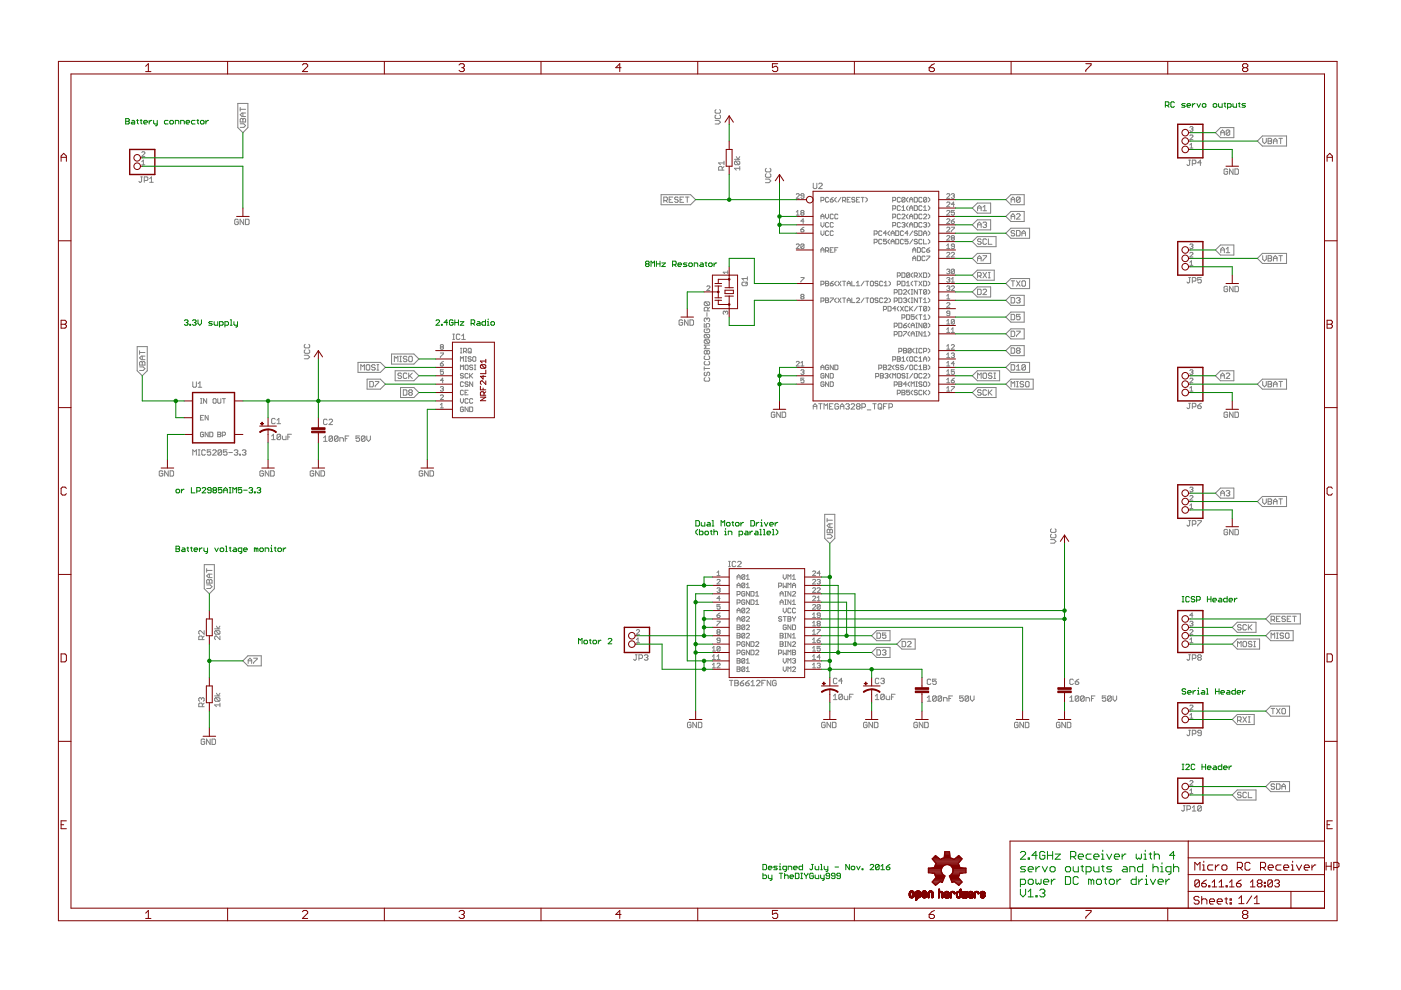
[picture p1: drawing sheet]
<svg xmlns="http://www.w3.org/2000/svg" width="297mm" height="210mm" viewBox="0 0 297 210" stroke-linecap="round" stroke-linejoin="round" font-family="sans-serif">
<g fill="none" stroke="#808080" stroke-width=".21">
<path d="M29.8 37.5h.4M30 37.5v1l-.2 .2-.4-.2M30.1 34.9h.6M30.1 34.3l.3-.3v.9M30.1 32.3l.1-.1 .5 .1-.6 .9h.6M30.6 38.3h.6l.1-.2v-.4l-.1-.2h-.6v1.2M31.7 38.7h.8M31.7 37.9l.4-.4v1.2M50.4 21.9h2.2v5.2l-1.1 1-1.1-1zM50.9 25.3l.2-.2 .4 .2 .4-.2 .2 .2v.6h-1.2zM50.9 26.2h.8l.4 .4-.4 .4h-.8M50.9 22.8v.8"/>
<path d="M50.9 23.2h1.2M51.5 24v.7M51.5 25.3v.6M52.1 24h-.8l-.4 .3 .4 .4h.8M151.6 25.5h.8l.4 .4-.4 .4h-.8M151.8 24.4l-.2 .2v.4l.2 .1h.8l.2-.1v-.4l-.2-.2M151.8 23.2l-.2 .2v.4l.2 .2h.8l.2-.2v-.4l-.2-.2M153.1 36.1v-.6l-.2-.2h-.4l-.1 .2v.6h1.1M153.5 35.3l-.4 .4M153.5 34.5h-1.1l.3 .4M153.5 34.2v.7M155.7 33.8h1.1"/>
<path d="M155.9 34.2h.8l.1 .2v.3l-.1 .2M155.9 34.2l-.2 .2v.3l.2 .2h.8M155.9 34.2l.8 .7M156.1 33.2l.4 .6 .3-.6M156.8 35.7h-1.1l.4 .4M156.8 35.3v.8M162.3 38h.7l.4 .4-.4 .3h-.7M162.5 36.8l-.2 .2v.4l.2 .2h.7l.2-.2v-.4l-.2-.2M162.5 35.7l-.2 .2v.4l.2 .1h.7l.2-.1v-.4l-.2-.2M172.4 38.8v1l.2 .2h.4l.2-.2v-1M173.6 39l.2-.2h.3l.2 .2v.2l-.7 .8h.7M252 34h.4"/>
<path d="M252.2 34v.9l-.2 .2-.3-.2M252.3 30.7l.3-.3v1M252.3 27l.5-.2 .1 .2-.1 .3M252.3 31.4h.6M252.3 28.8l.1-.2 .5 .2-.6 .8h.6M252.6 27.3h.2M252.8 27.3l.1 .2-.1 .3-.5-.1M252.8 34.7h.6l.2-.2v-.4l-.2-.1h-.6v1.1M254.7 34.5h-.8l.6-.5v1.1M258.8 27.1h2.8v2.1h-2.8l-1.1-1.1zM258.8 28.7v-.8l.4-.3 .4 .3v.8M258.8 28.1h.8"/>
<path d="M260.3 36l-.2-.2h-.4l-.2 .2v.8l.2 .2h.4l.2-.2v-.4h-.4M260.7 27.7v.8l-.2 .2h-.3l-.2-.2M260.7 27.7l-.2-.1h-.3l-.2 .1v.8M260.7 27.7l-.7 .8M261.4 35.8v1.2l-.7-1.2v1.2M261.8 35.8h.6l.2 .2v.8l-.2 .2h-.6zM267.7 28.8h5.1v2.2h-5.1l-1.1-1.1zM267.7 29.3v.8l.4 .4 .4-.4v-.8M268.9 29.3h.5l.2 .2-.2 .4 .2 .4-.2 .2h-.5zM268.9 29.9h.5M270 29.9h.8M270 30.5v-.8l.4-.4 .4 .4v.8"/>
<path d="M271.1 29.3h.8M271.5 29.3v1.2M50.5 46.7l-.2-.2h-.3l-.2 .2v.7l.2 .2h.3l.2-.2v-.3h-.4M51.7 46.5v1.1l-.8-1.1v1.1M52 46.5h.6l.2 .2v.7l-.2 .2h-.6zM140.2 41.3h6.2l1.1 1-1.1 1.1h-6.2zM140.7 42.5h.6l.2-.2v-.3l-.2-.2h-.6v1.1M141.1 42.5l.4 .4M141.9 42.3h.4M142.6 41.8h-.7v1.1h.7M143.8 42l-.2-.2-.6 .2 .2 .3h.4l.2 .2-.2 .4h-.4l-.2-.2M144.2 42.3h.4"/>
<path d="M144.9 41.8h-.7v1.1h.7M145.3 41.8h.8M145.7 41.8v1.1M154.3 57.7h-1l.3 .3M154.3 57.4v.6M158.5 59.1h-1.2l.4 .3M158.5 58.7v.7M158.5 59.8l-.4 .4M168.8 51.9l.2-.2h.3l.2 .2-.7 .8h.7M168.8 41.2l.2-.1h.3l.2 .1-.7 .9h.7M168.8 45l.3-.4v1M168.8 45.6h.7"/>
<path d="M169.8 48.7h.5l.2 .3-.5 .2-.2-.2zM169.8 58.8h.7l-.7 1M170 45.1l-.2 .2 .2 .3 .5-.2-.2-.3M170 45.1l-.2-.1 .2-.4 .5 .2-.2 .3M170 45.1h.3M170.5 41.6h-.5l-.2-.2 .2-.3 .5 .1v.7l-.2 .2-.5-.2M170.5 48.2l-.7 .5M170.5 51.9v.7l-.2 .1-.5-.1M170.5 51.9l-.2-.2-.5 .2v.7M170.5 51.9l-.7 .7M170.5 46.9h-.7l.5-.5v1M174.1 42.5h.4l.2-.2-.2-.5h-.4v1"/>
<path d="M174.1 46.4v-.7l.3-.3 .3 .3v.7M174.1 47.2v.6l.3 .4 .3-.4v-.6M174.1 49v.6l.3 .3 .3-.3v-.6M174.1 53.5v-.6l.3-.4 .3 .4v.6M174.1 53h.6M174.1 45.9h.6M175 45.4v.7l.4 .3 .3-.3v-.7M175 53.2h.5l.2-.5-.2-.2h-.5v1M175 59.6h.5l.2 .2-.2 .3 .2 .4-.2 .1h-.5zM175.4 53.2l.3 .3M175.7 42l-.2-.2-.5 .2v.7l.2 .1 .5-.1M175.7 47.3l-.2-.1-.5 .1v.7l.2 .2 .5-.2"/>
<path d="M175.7 49.1l-.2-.1-.5 .1v.7l.2 .1 .5-.1M176 42.3h.5l.2 .4-.2 .1h-.3zM176 53h.3M176.7 45.6l-.2-.2h-.3l-.2 .2v.6l.2 .2h.3l.2-.2M176.7 47.3l-.2-.1h-.3l-.2 .1v.7l.2 .2 .5-.2M176.7 49.1l-.2-.1h-.3l-.2 .1v.7l.2 .1 .5-.1M176.7 52.5h-.7v1h.7M176.7 59.6l-.7 .5M176.7 41.8l-.7 .5M177 53h.3M177.3 41.8l-.3 .4v.3l.3 .3M177.3 59.6l-.3 .4v.3l.3 .3"/>
<path d="M177.7 45.6l-.2-.2-.5 .2v.6l.2 .2 .5-.2M177.7 52.5h-.7v1M177.7 59.6l.6 1M178.3 59.6l-.6 1M178.3 41.8l-.6 1M178.6 42.5h.5l.2-.2-.2-.5h-.5v1M178.6 59.6h.7M179 59.6v1M179 42.5l.3 .3M179.6 42.3h.3M180.3 41.8h-.7v1h.7M180.6 59.6v1h.7"/>
<path d="M181.3 42l-.2-.2-.5 .2 .2 .3 .5 .2-.2 .3-.5-.1M181.6 60l.3-.4v1M181.6 42.3h.3M182.2 41.8h-.6v1h.6M182.6 41.8h.6M182.9 41.8v1M183.2 59.6l-.6 1M183.5 41.8l.4 .4v.3l-.4 .3M183.5 59.6h.7M183.9 59.6v1M184.7 59.6l.5 .2v.7l-.2 .1-.5-.1v-.7zM185.3 49.6h.5l.2-.2-.2-.4h-.5v.9"/>
<path d="M185.3 51.4h.5l.2-.2-.2-.5h-.5v1M186.2 59.8l-.2-.2-.5 .2 .2 .3 .5 .2-.2 .3-.5-.1M187 49.1l-.2-.1-.5 .1v.7l.2 .1 .5-.1M187 50.9l-.2-.2-.5 .2v.7l.2 .1 .5-.1M187.2 59.8l-.2-.2h-.4l-.1 .2v.7l.1 .1 .6-.1M187.5 60l.3-.4v1M188 50.7h-.7v.5l.5-.1 .2 .1v.4l-.2 .1-.5-.1M188 49.4h-.7l.5-.4v.9M188.4 59.6l.4 .4v.3l-.4 .3M188.6 49l-.3 .3v.3l.3 .3M188.6 50.7l-.3 .4v.3l.3 .3M188.9 49.9v-.6l.4-.3 .3 .3v.6"/>
<path d="M188.9 51.7v-.6l.4-.4 .3 .4v.6M188.9 51.2h.7M188.9 49.4h.7M189.3 47.8h.5l.1-.1-.1-.5h-.5v1M189.3 46.1h.5l.1-.2-.1-.5h-.5v1M189.3 42.5h.5l.1-.2-.1-.5h-.5v1M189.3 44.3h.5l.1-.2-.1-.5h-.5v1M189.9 49h.5l.2 .1v.7l-.2 .1h-.5zM189.9 50.7h.5l.2 .2v.7l-.2 .1h-.5zM190.2 58.5h.5l.2-.2-.2-.5h-.5v1M190.9 42l-.2-.2-.5 .2v.7l.2 .1 .5-.1M190.9 43.8l-.2-.2-.5 .2v.6l.2 .2 .5-.2"/>
<path d="M190.9 45.6l-.2-.2-.5 .2v.6l.2 .2 .5-.2M190.9 47.3l-.2-.1-.5 .1v.7l.2 .2 .5-.2M191.2 57.8h.5l.2 .2v.7l-.2 .1h-.5zM191.2 59.6h.5l.2 .2v.7l-.2 .1h-.5zM191.2 45.6l.2-.2 .5 .2-.7 .8h.7M191.2 47.3l.5-.1 .2 .1-.2 .4M191.2 44.6h.7M191.2 44l.4-.4v1M191.6 47.7h.1M191.6 49.1l-.2-.1-.5 .1v.7l.2 .1 .5-.1M191.6 50.9l-.2-.2-.5 .2v.7l.2 .1 .5-.1M191.7 47.7l.2 .1-.2 .4-.5-.2"/>
<path d="M191.9 42l-.2-.2-.5 .2v.7M191.9 42v.7l-.2 .1-.5-.1M191.9 42l-.7 .7M192.2 60l.3-.4v1M192.5 50.7h-.6v.5l.5-.1 .1 .1v.4l-.1 .1-.5-.1M192.5 41.8l-.3 .4v.3l.3 .3M192.5 43.6l-.3 .4v.3l.3 .3M192.5 45.4l-.3 .3v.4l.3 .3M192.5 47.2l-.3 .3v.3l.3 .4M192.5 49.4h-.6l.5-.4v.9M192.9 47.7h.6M192.9 58l-.2-.2h-.3l-.2 .2v.7"/>
<path d="M192.9 42.8v-.6l.3-.4 .3 .4v.6M192.9 44.6v-.6l.3-.4 .3 .4v.6M192.9 46.4v-.7l.3-.3 .3 .3v.7M192.9 48.2v-.7l.3-.3 .3 .3v.7M192.9 58v.7l-.2 .1-.5-.1M192.9 45.9h.6M192.9 58l-.7 .7M192.9 44.1h.6M192.9 42.3h.6M193.5 57.8l-.3 .4v.3l.3 .3M193.5 59.6l-.3 .4v.3l.3 .3M193.5 53h.7"/>
<path d="M193.5 53.5v-.6l.3-.4 .4 .4v.6M193.5 55.3v-.7l.3-.3 .4 .3v.7M193.5 54.8h.7M193.5 50.7l-.6 1M193.5 49l-.6 .9M193.8 41.8h.5l.2 .2v.7l-.2 .1h-.5zM193.8 43.6h.5l.2 .2v.6l-.2 .2h-.5zM193.8 45.4h.5l.2 .2v.6l-.2 .2h-.5zM193.8 47.2h.5l.2 .1v.7l-.2 .2h-.5zM193.8 58.5h.5l.2-.2-.2-.5h-.5v1M193.8 59.6h.7M194.2 59.6v1"/>
<path d="M194.2 58.5l.3 .3M194.5 49.1l-.5-.1-.2 .3 .5 .1 .2 .4-.2 .1-.5-.1M194.5 50.9l-.2-.2-.5 .2 .2 .3 .5 .2-.2 .3-.5-.1M194.5 52.5h.5l.2 .2v.6l-.2 .2h-.5zM194.5 54.3h.5l.2 .2v.6l-.2 .2h-.5zM194.8 49h.5l.2 .1v.7l-.2 .1h-.5zM194.8 59.6l.7 1M194.8 57.8l.7 1M195.5 42l-.2-.2h-.3l-.2 .2v.7l.2 .1h.3l.2-.1M195.5 43.8l-.2-.2h-.3l-.2 .2v.6l.2 .2h.3l.2-.2M195.5 45.6l-.2-.2h-.3l-.2 .2v.6l.2 .2h.3l.2-.2M195.5 47.3l-.2-.1h-.3l-.2 .1v.7l.2 .2 .5-.2"/>
<path d="M195.5 50.9l-.2-.2h-.3l-.2 .2v.7l.2 .1 .5-.1M195.5 59.6l-.7 1M195.5 57.8l-.7 1M195.8 49.9v-.6l.3-.3 .4 .3v.6M195.8 50.7v1h.7M195.8 57.8h.5l.2 .2v.7l-.2 .1h-.5zM195.8 59.6h.5l.2 .2v.7l-.2 .1h-.5zM195.8 47.3l.5-.1 .2 .1-.2 .4M195.8 45.6l.2-.2 .5 .2-.7 .8h.7M195.8 44.6h.7M195.8 44l.3-.4v1M195.8 49.4h.7"/>
<path d="M196.1 47.7h.2M196.1 52.7l-.1-.2h-.4l-.1 .2v.6l.1 .2 .5-.2M196.1 54.5l-.1-.2h-.4l-.1 .2v.6l.1 .2 .5-.2M196.3 47.7l.2 .1-.2 .4-.5-.2M196.5 42l-.2-.2-.5 .2v.7M196.5 53h.5l.1 .3-.5 .2-.1-.2zM196.5 54.3h.6l-.6 1M196.5 42v.7l-.2 .1-.5-.1M196.5 42l-.7 .7M196.8 41.8l.3 .4v.3l-.3 .3M196.8 43.6l.3 .4v.3l-.3 .3M196.8 45.4l.3 .3v.4l-.3 .3"/>
<path d="M196.8 47.2l.3 .3v.3l-.3 .4M196.8 49l.3 .3v.3l-.3 .3M196.8 50.7l.3 .4v.3l-.3 .3M196.8 57.8l.3 .4v.3l-.3 .3M196.8 59.6l.3 .4v.3l-.3 .3M197.1 52.5l-.6 .5M200.7 52.1l.3-.4v1M200.7 59l.2-.2h.3l.2 .2-.2 .3M200.7 50.1l.2-.1h.3l.2 .1v.2l-.7 .6h.7M200.7 48.3l.2-.1h.3l.2 .1-.7 .9h.7M200.7 52.7h.7M200.7 46.6l.2-.2h.3l.2 .2-.7 .8h.7"/>
<path d="M200.7 44.8l.2-.2h.3l.2 .2-.7 .8h.7M200.7 41.2l.2-.1h.3l.2 .1-.7 .9h.7M200.7 43l.2-.2h.3l.2 .2-.7 .8h.7M200.7 53.7l.2-.2h.3l.2 .2v.1l-.7 .7h.7M200.7 57.2l.2-.1h.3l.2 .1-.2 .4M201 59.3h.2M201 57.6h.2M201.2 57.6l.2 .1-.2 .3-.5-.1M201.2 59.3l.2 .2-.2 .3-.5-.1M201.7 41.2l.5-.1 .2 .1-.2 .4M201.7 46.9h.5l.2 .3-.5 .2-.2-.2zM201.7 48.2h.7l-.7 1"/>
<path d="M201.7 53.7l.2-.2 .5 .2v.1l-.7 .7h.7M201.7 59.2l.3-.4v1M201.7 59.8h.7M201.9 50.4l-.2-.1 .2-.3 .5 .1-.2 .3M201.9 50.4l-.2 .2 .2 .3 .5-.1-.2-.4M201.9 50.4h.3M202 41.6h.2M202.2 41.6l.2 .1-.2 .4-.5-.2M202.4 44.6h-.7v.5l.5-.1 .2 .1v.3l-.2 .2-.5-.2M202.4 52.2h-.5l-.2-.1 .2-.4 .5 .2v.7l-.2 .1-.5-.1M202.4 57.2v.7l-.2 .1-.5-.1M202.4 57.2l-.5-.1-.2 .1v.7"/>
<path d="M202.4 43.3h-.7l.5-.5v1M202.4 57.2l-.7 .7M202.4 46.4l-.7 .5M206.1 58.3l1.1-1h3.6v2.1h-3.6zM206.1 51.2l1.1-1h4v2.1h-4zM206.1 44.1l1.1-1h2.8v2.1h-2.8zM206.1 47.7l1.1-1.1h2.8v2.1h-2.8zM206.1 54.8l1.1-1.1h2.8v2.2h-2.8zM207.3 47.7h.7M207.3 58.5h.5l.2-.2v-.3l-.2-.2h-.5v1.1M207.3 54.8h.7M207.3 44.1h.7"/>
<path d="M207.3 44.7v-.8l.3-.3 .4 .3v.8M207.3 48.2v-.7l.3-.4 .4 .4v.7M207.3 55.4v-.8l.3-.4 .4 .4v.8M207.6 58.5l.4 .4M208 50.8l-.2-.1h-.3l-.2 .3 .2 .2h.3l.2 .4-.2 .2h-.3l-.2-.2M208.4 47.3l.2-.2h.4l.2 .2-.2 .4M208.4 54.2h.8l-.8 1.2M208.4 57.8l.8 1.1M208.4 43.9l.4-.3v1.1M208.4 44.7h.8M208.8 47.7h.2M209 47.7l.2 .2-.2 .3h-.4l-.2-.2"/>
<path d="M209.2 50.8l-.2-.1h-.4l-.2 .1v.8l.2 .2h.4l.2-.2M209.2 57.8l-.8 1.1M209.5 50.7v1.1h.8M209.5 57.8h.4M209.5 58.9h.4M209.7 57.8v1.1M213.3 45.9l1-1.1h2.8v2.2h-2.8zM213.3 42.3l1-1h2.8v2.1h-2.8zM213.3 49.4l1-1h4v2.1h-4zM214.4 45.9h.7M214.4 42.3h.7M214.4 42.9v-.8l.4-.3 .3 .3v.8"/>
<path d="M214.4 46.5v-.8l.4-.4 .3 .4v.8M214.4 59.5h.7M214.8 59.5v1.2M215.1 49.1l-.2-.2h-.3l-.2 .4 .2 .1h.3l.2 .4-.2 .2h-.3l-.2-.2M215.5 45.5l.2-.2h.4l.2 .2v.2l-.8 .8h.8M215.5 48.9h.6l.2 .2v.7l-.2 .2h-.6zM215.5 59.5l.8 1.2M216.3 42v.7l-.2 .2h-.4l-.2-.2M216.3 42l-.2-.2h-.4l-.2 .2v.7M216.3 59.5l-.8 1.2M216.3 42l-.8 .7M216.7 59.7l.2-.2h.3l.2 .2v.8l-.2 .2h-.3l-.2-.2z"/>
<path d="M216.7 49.4h.7M216.7 50v-.7l.3-.4 .4 .4v.7M252 58.8h.4M252.2 58.8v1l-.2 .2-.3-.2M252.3 51.9l.5-.2 .1 .2-.1 .3M252.3 53.7l.1-.2 .5 .2v.1l-.6 .7h.6M252.3 55.6l.3-.3v1M252.3 56.3h.6M252.6 52.2h.2M252.8 52.2l.1 .2-.1 .3-.5-.1M252.8 59.6h.6l.2-.2v-.4l-.2-.2h-.6v1.2M254.7 58.8h-.8v.6l.4-.2 .4 .2v.4l-.2 .2h-.4l-.2-.2"/>
<path d="M257.7 53l1.1-1.1h2.8v2.2h-2.8zM258.8 53h.8M258.8 53.6v-.8l.4-.4 .4 .4v.8M260 52.8l.3-.4v1.2M260 53.6h.7M266.6 54.8l1.1-1.1h5.1v2.2h-5.1zM267.7 54.2v.8l.4 .4 .4-.4v-.8M268.9 54.2h.5l.2 .2-.2 .4 .2 .4-.2 .2h-.5zM268.9 54.8h.5M270 54.8h.8M270 55.4v-.8l.4-.4 .4 .4v.8M271.1 54.2h.8"/>
<path d="M271.5 54.2v1.2M29.1 73.5h2.1v5.1l-1 1.1-1.1-1.1zM29.6 77.8h.8l.3 .4-.3 .3h-.8M29.6 74.4v.7M29.6 74.7h1.1M29.8 76.6l.4 .2 .3-.2 .2 .2v.6h-1.1v-.6zM30.2 75.5v.8M30.2 76.8v.6M30.7 75.5h-.7l-.4 .4 .4 .4h.7M64.5 75.3h.8l.4 .4-.4 .4h-.8M64.7 74.2l-.2 .2v.3l.2 .2h.8l.2-.2v-.3l-.2-.2M64.7 73l-.2 .2v.4l.2 .2h.8l.2-.2v-.4l-.2-.2"/>
<path d="M75.9 76.8h4.7l1.1 1.1-1.1 1.1h-4.7zM76.5 78.5v-1.2l.4 .4 .4-.4v1.2M77.8 77.3h.4l.2 .2v.8l-.2 .2h-.4l-.2-.2v-.8zM79.5 77.5l-.1-.2h-.4l-.2 .2 .2 .4h.4l.1 .2-.1 .4h-.4l-.2-.2M79.9 77.3h.4M79.9 78.5h.4M80.1 77.3v1.2M83 75.1h4.8l1 1-1 1.1h-4.8zM83.6 76.7v-1.2l.4 .4 .4-.4v1.2M83.8 78.6h4l1 1.1-1 1h-4zM84.8 76.7h.3M84.8 75.5h.3"/>
<path d="M84.9 75.5v1.2M85.1 79.3l-.2-.2h-.3l-.2 .4 .2 .2h.3l.2 .4-.2 .1h-.3l-.2-.1M86.3 75.7l-.2-.2h-.4l-.2 .4 .2 .2h.4l.2 .4-.2 .2h-.4l-.2-.2M86.3 79.3l-.2-.2h-.4l-.2 .2v.8l.2 .1h.4l.2-.1M86.7 75.7l.1-.2h.4l.2 .2v.8l-.2 .2h-.4l-.1-.2zM86.7 79.1v1.1M86.8 79.7l.6 .5M87.4 79.1l-.7 .8M93.4 77.1h.5l.1 .3-.5 .2zM93.4 74.8h.6l-.6 1M93.5 73.6l-.1 .1 .1 .3 .5-.1-.1-.3M93.5 73.6l-.1-.2 .1-.3h.4l.1 .1-.1 .4"/>
<path d="M93.5 73.6h.4M94 78.4h-.6v.5l.3-.2 .3 .2v.3l-.1 .2-.5-.2M94 76.6l-.6 .5M96 70.8h.4M96 72h.4M96.2 70.8v1.2M97.5 71l-.2-.2h-.4l-.1 .2v.8l.1 .2h.4l.2-.2M97.6 74.8h.3M97.6 73.9h.3M97.6 76.6v-1l.3 .3 .4-.3v1M97.6 78.4v-1l.3 .3 .4-.3v1M97.8 73.9v.9"/>
<path d="M97.9 71.2l.4-.4v1.2M97.9 72h.8M98.3 79.4l-.2-.2h-.3l-.2 .3 .2 .2h.3l.2 .3-.2 .2h-.3l-.2-.2M98.3 74.5h.5l.1-.2-.1-.4h-.5v.9M98.6 75.6h.3M98.6 76.6h.3M98.6 74.5l.3 .3M98.8 77.4l.5 .2v.6l-.2 .2-.5-.2v-.6zM98.8 75.6v1M99.3 79.4l-.2-.2-.5 .2v.6l.2 .2 .5-.2M99.3 74l.1-.1 .5 .1v.7l-.2 .1-.4-.1zM99.6 79.2v1"/>
<path d="M99.6 74.5l.3 .3M99.7 79.7l.5 .5M99.9 75.8l-.5-.2-.1 .3 .4 .2 .2 .4-.2 .1-.4-.1M100.2 77.6l-.1-.2h-.4l-.1 .2 .1 .3h.4l.1 .2-.1 .3h-.4l-.1-.2M100.2 79.2l-.6 .6M100.4 75.6l.5 .2v.7l-.2 .1-.5-.1v-.7zM100.6 77.4h.3M100.6 78.4h.3M100.7 77.4v1M144.7 68l-.2-.2h-.3l-.2 .2v.8l.2 .2h.3l.2-.2v-.4h-.3M145.9 67.8v1.2l-.8-1.2v1.2M146.3 67.8h.6l.1 .2v.8l-.1 .2h-.6z"/>
<path d="M149.3 68.6v.7h.6l-.2-.5 .2-.2h.4l.2 .2v.4l-.2 .1M149.3 77.8v.7M149.3 78.1h1.2M149.5 69.7l-.2 .2v.4l.2 .2h.8l.2-.2v-.4l-.2-.2h-.4v.4M149.5 72l-.2 .2v.4l.2 .2h.8M149.5 64l-.2 .2v.4l.2 .2h.8M149.5 70.9l-.2 .2v.4l.2 .1h.8M149.5 75.5l-.2 .1v.4l.2 .2h.8l.2-.2v-.4l-.2-.1M149.5 76.6l-.2 .2v.4l.2 .2h.8l.2-.2v-.4l-.2-.2M149.5 78.9l-.2 .2v.4l.4 .2 .2-.2v-.4l.4-.2 .2 .2v.4l-.2 .2M149.5 64h.8l.2 .2v.4l-.2 .2M149.5 70.9h.8l.2 .2v.4l-.2 .1"/>
<path d="M149.5 72h.8l.2 .2v.4l-.2 .2M149.5 72l.8 .8M149.5 70.9l.8 .7M149.5 64l.8 .8M149.9 60.8l.1-.2h.3l.2 .2v.2l-.6 .6h.6M149.9 67.6l-.2-.2-.4 .2v.4l.2 .2M149.9 74.5l-.2-.2-.4 .2v.4l.2 .2 .4-.2M149.9 67.6l.2-.2 .4 .2v.4l-.2 .2M149.9 74.5l.2-.2 .4 .2v.4l-.2 .2-.4-.2M149.9 66.3v.8M149.9 67.6v.2M149.9 74.5v.4"/>
<path d="M150.1 65.9v-.6l-.2-.1h-.4l-.2 .1v.6h1.2M150.5 73.2h-1.2l.4 .4-.4 .3h1.2M150.5 65.2l-.4 .3M153.8 66.1l.2-.1 .3 .1v.4l-.2 .1M153.8 66.1l-.2-.1-.3 .1 .2 .5M153.8 66.1v.2M157.3 60l.2-.2h.8l.2 .2v.4l-.2 .2h-.8l-.2-.2zM168.8 76.8l.2-.2h.3l.2 .2-.7 .8h.7M169.8 78.6l.5-.2 .2 .2-.2 .3M169.8 77.6h.7M169.8 76.9l.3-.3v1M170 62.9l-.2-.2 .2-.3 .5 .2-.2 .3"/>
<path d="M170 62.9l-.2 .2 .2 .3 .5-.2-.2-.3M170 62.9h.3M170.1 78.9h.2M170.3 78.9l.2 .2-.2 .3-.5-.2M174.1 60.3h.4l.2-.2-.2-.5h-.4v1M174.1 63.8h.4l.2-.4-.2-.2h-.4v1M174.1 78.4v-.7l.3-.3 .3 .3v.7M174.1 77.9h.6M174.7 79.4l-.2-.2-.4 .2v.6l.4 .2 .2-.5h-.3M175 63.2h.5l.2 .2-.2 .3 .2 .3-.2 .2h-.5zM175 63.7h.5M175 60.1h.5"/>
<path d="M175.7 77.6l-.2-.2-.5 .2v.6l.2 .2 .5-.2v-.3h-.3M175.7 79.2v1l-.7-1v1M176 63.2h.7l-.7 1M176 60.1h.5l.2 .4-.5 .1zM176 79.2h.5l.2 .2v.6l-.2 .2h-.5zM176.7 77.4v1l-.7-1v1M177 77.4h.5l.2 .2v.6l-.2 .2h-.5zM177.3 63.2l-.3 .3v.3l.3 .4M177.7 63.2l.6 1M178.3 63.2l-.6 1M178.6 63.2h.7M179 63.2v1"/>
<path d="M179.6 63.7h.7M179.6 60.6v-.6l.3-.4 .4 .4v.6M179.6 64.2v-.7l.3-.3 .4 .3v.7M179.6 60.1h.7M180.6 63.2v1h.7M181.6 63.4l.1-.2h.4l.1 .2v.1l-.6 .7h.6M181.6 60.6h.6M183.2 63.2l-.6 1M183.5 63.2h.7M183.9 63.2v1M184.7 63.2l.5 .2v.6l-.2 .2-.5-.2v-.6zM185.7 79.8h.5l.1-.1-.1-.5h-.5v1"/>
<path d="M186.2 63.4l-.5-.2-.2 .3 .5 .2 .2 .3-.2 .2-.5-.2M186.3 78.1h.5l.2-.5-.2-.2h-.5v1M186.6 79.2h.5l.2 .2-.2 .3 .2 .3-.2 .2h-.5zM186.6 79.7h.5M187.2 63.4l-.2-.2h-.4l-.1 .2v.6l.1 .2 .6-.2M187.3 65.6h.5l.2-.5-.2-.1h-.5v.9M187.3 77.4h.5l.2 .2-.2 .3 .2 .3-.2 .2h-.5zM187.3 77.9h.5M187.5 63.4l.1-.2 .5 .2v.1l-.6 .7h.6M187.5 60.6h.6M187.6 79.4l.5-.2 .2 .2-.2 .3M188 79.7h.1"/>
<path d="M188.1 79.7l.2 .1-.2 .4-.5-.2M188.3 77.6l.1-.2 .5 .2-.6 .8h.6M188.3 65h.5l.1 .1v.7l-.1 .1h-.5zM188.4 63.2l.4 .3v.3l-.4 .4M188.9 79.2l-.3 .3v.3l.3 .4M189.3 76.3h.5l.1-.2-.1-.5h-.5v1M189.6 71h.5l.1-.2-.1-.5h-.5v1M189.6 62.1h.5l.1-.5-.1-.2h-.5v1M189.6 63.8h.5l.1-.4-.1-.2h-.5v1M189.6 69.2h.5l.1-.5-.1-.2h-.5v1M189.6 77.4l-.3 .3v.4l.3 .3M189.9 65.4h-.6l.5-.4v.9"/>
<path d="M190.2 60.3h.5l.2-.2-.2-.5h-.5v1M190.2 75.6h.5l.2 .2-.2 .3 .2 .4-.2 .1h-.5zM190.2 76.1h.5M190.4 79.2l.5 .2v.6l-.2 .2-.5-.2v-.6zM190.6 77.6l-.2-.2h-.3l-.2 .2 .2 .3h.3l.2 .2-.2 .3h-.3l-.2-.2M190.6 65l-.4 .3v.3l.4 .3M190.6 61.4h.5l.1 .2v.6l-.1 .2h-.5zM190.6 63.2h.5l.1 .2v.6l-.1 .2h-.5zM190.6 68.5h.5l.1 .2v.6l-.1 .2h-.5zM190.6 70.3h.5l.1 .2v.6l-.1 .2h-.5zM190.6 74.5h.5l.1-.2-.1-.4h-.5v.9M190.9 65l.7 .9"/>
<path d="M191.2 67.4h.5l.2-.5-.2-.2h-.5v1M191.2 75.9l.4-.3v1M191.2 76.6h.7M191.6 77.6l-.2-.2-.5 .2 .2 .3 .5 .2-.2 .3-.5-.2M191.6 74.3h.4M191.6 61.6l.1-.2 .5 .2v.1l-.6 .7h.6M191.6 63.4l.4-.2 .2 .2-.2 .3M191.6 69h.4l.2 .3-.5 .2-.1-.2zM191.6 70.3h.6l-.6 1M191.6 73.9h.4l.2 .1-.2 .3 .2 .4-.2 .1h-.4zM191.6 65l-.7 .9M191.9 79.4l-.2-.2-.5 .2 .2 .3 .5 .1-.2 .4-.5-.2"/>
<path d="M191.9 63.7h.1M192 63.7l.2 .1-.2 .4-.4-.2M192.2 66.7h.5l.2 .2v.7l-.2 .1h-.5zM192.2 60.6h.7M192.2 79.2h.3M192.2 68.5l-.6 .5M192.4 79.2v1M192.5 65.1l-.1-.1-.5 .1v.7l.1 .1 .5-.1M192.5 75.6l-.3 .3v.4l.3 .3M192.5 77.4l-.6 1M192.9 65v.9M192.9 61.4l-.4 .3v.4l.4 .3"/>
<path d="M192.9 63.2l-.4 .3v.3l.4 .4M192.9 68.5l-.4 .3v.4l.4 .3M192.9 70.3l-.4 .3v.4l.4 .3M193 77.4h.4l.1 .2v.6l-.1 .2h-.4l-.1-.2v-.6zM193 75.6h.4l.1 .2v.7l-.1 .1-.5-.1v-.7zM193 65.4l.5 .5M193.2 74l-.7 .7M193.2 69.5v-.7l.3-.3 .3 .3v.7M193.2 71.3v-.7l.3-.3 .3 .3v.7M193.2 74v.7l-.2 .1-.5-.1M193.2 63.2h.3M193.2 64.2h.3"/>
<path d="M193.2 62.4h.3M193.2 74l-.2-.1-.5 .1v.7M193.2 70.8h.6M193.2 69h.6M193.2 61.4h.3M193.4 61.4v1M193.4 63.2v1M193.5 79.2l-.6 1M193.5 65l-.6 .6M193.8 66.7h-.6v.5l.5-.1 .1 .1v.4l-.1 .1-.5-.1M193.8 73.9l-.3 .3v.3l.3 .3M194 79.2l.5 .2v.6l-.2 .2-.5-.2v-.6z"/>
<path d="M194.2 74.8h.3M194.2 73.9h.3M194.2 70.3h.3M194.2 71.3h.3M194.2 68.5h.3M194.2 69.5h.3M194.3 68.5v1M194.3 70.3v1M194.3 73.9v.9M194.5 77.6l-.2-.2-.5 .2v.6l.2 .2 .5-.2M194.5 61.4v1l-.7-1v1M194.5 63.2v1l-.7-1v1"/>
<path d="M194.5 75.8l-.2-.2-.5 .2v.7l.2 .1 .5-.1M194.5 66.7l-.3 .4v.3l.3 .3M194.5 65l-.7 .9M194.8 63.2h.7M194.8 78.4h.7M194.8 77.7l.4-.3v1M194.8 75.9l.4-.3v1M194.8 76.6h.7M194.8 66.7h.7M194.8 65h.7M194.8 61.4h.7M195.2 61.4v1"/>
<path d="M195.2 63.2v1M195.2 65v.9M195.2 66.7v1M195.5 68.5v1l-.7-1v1M195.5 70.3v1l-.7-1v1M195.5 74l-.2-.1h-.3l-.2 .1v.7l.2 .1 .5-.1M195.5 79.4l-.2-.2h-.3l-.2 .2v.6l.2 .2h.3l.2-.2M195.8 77.4h.5l.2 .2-.2 .3 .2 .3-.2 .2h-.5zM195.8 74.5h.5l.2-.5-.2-.1h-.5v.9M195.8 76.6v-.7l.3-.3 .4 .3v.7M195.8 64.2h.7M195.8 79.4l.2-.2 .5 .2-.7 .8h.7"/>
<path d="M195.8 77.9h.5M195.8 76.1h.7M195.8 71.3h.7M195.8 70.6l.3-.3v1M195.8 63.5l.3-.3v1M195.8 67.1l.3-.4v1M195.8 67.7h.7M196.5 65.1v.7l-.2 .1-.5-.1M196.5 61.6l-.2-.2-.5 .2v.6M196.5 65.1l-.2-.1-.5 .1v.7M196.5 68.7l-.5-.2-.2 .2v.6M196.5 61.6v.6l-.2 .2-.5-.2"/>
<path d="M196.5 68.7v.6l-.2 .2-.5-.2M196.5 68.7l-.7 .6M196.5 65.1l-.7 .7M196.5 61.6l-.7 .6M196.8 61.4l.3 .3v.4l-.3 .3M196.8 63.2l.3 .3v.3l-.3 .4M196.8 65l.3 .3v.3l-.3 .3M196.8 66.7l.3 .4v.3l-.3 .3M196.8 68.5l.3 .3v.4l-.3 .3M196.8 70.3l.3 .3v.4l-.3 .3M196.8 73.9l.3 .3v.3l-.3 .3M196.8 75.6l.3 .3v.4l-.3 .3"/>
<path d="M196.8 77.4l.3 .3v.4l-.3 .3M196.8 79.2l.3 .3v.3l-.3 .4M200.7 70.5h.7M200.7 64.3l.2-.1h.3l.2 .1v.2l-.7 .7h.7M200.7 73.4l.3-.3v.9M200.7 62.7l.3-.3v1M200.7 68.1l.3-.4v1M200.7 69.8l.3-.3v1M200.7 75.2l.3-.4v1M200.7 76.9l.3-.3v1M200.7 78.7l.3-.3v1M200.7 63.4h.7"/>
<path d="M200.7 79.4h.7M200.7 77.6h.7M200.7 75.8h.7M200.7 74h.7M200.7 68.7h.7M200.7 60.8l.2-.2h.3l.2 .2-.2 .3M201 61.1h.2M201.2 61.1l.2 .2-.2 .3-.5-.2M201.4 66.4h-.5l-.2-.1 .2-.3h.3l.2 .1v.7l-.2 .1-.5-.1M201.7 70.5h.7M201.7 73.2l.2-.1 .5 .1-.7 .8h.7M201.7 75l.5-.2 .2 .2-.2 .3"/>
<path d="M201.7 60.8l.2-.2 .5 .2v.2l-.7 .6h.7M201.7 69.8l.3-.3v1M202 75.3h.2M202.2 75.3l.2 .2-.2 .3-.5-.1M202.4 67.9v.7l-.2 .1-.5-.1M202.4 78.4h-.7v.5l.3-.2 .4 .2v.3l-.2 .2-.5-.2M202.4 67.9l-.2-.2-.5 .2v.7M202.4 77.1h-.7l.5-.5v1M202.4 67.9l-.7 .7M206.1 79.7l1.1-1.1h4.7v2.1h-4.7zM206.1 61.9l1.1-1.1h2.8v2.2h-2.8zM207.3 61.3h.5l.2 .2v.8l-.2 .2h-.5z"/>
<path d="M208.4 79.3l.2-.2h.4l.2 .2v.8l-.2 .1h-.4l-.2-.1zM208.4 61.5l.2-.2h.4l.2 .2v.2l-.8 .8h.8M210.3 79.3l-.2-.2h-.4l-.2 .2 .2 .4h.4l.2 .2-.2 .3h-.4l-.2-.1M210.7 79.1h.4M210.9 79.1v1.1M213.3 63.7l1-1.1h2.8v2.1h-2.8zM213.3 67.2l1-1h2.8v2.1h-2.8zM213.3 60.1l1-1h4v2.1h-4zM213.3 77.9l1-1.1h4v2.2h-4zM213.3 74.3l1-1h2.8v2.1h-2.8zM213.3 70.8l1-1.1h2.8v2.2h-2.8zM214.4 66.7h.5l.2 .1v.8l-.2 .2h-.5z"/>
<path d="M214.4 73.8h.5l.2 .2v.7l-.2 .2h-.5zM214.4 63.1h.5l.2 .2v.8l-.2 .1h-.5zM214.4 70.2h.5l.2 .2v.8l-.2 .2h-.5zM214.4 77.3h.5l.2 .2v.8l-.2 .2h-.5zM215.5 63.3l.2-.2h.4l.2 .2-.2 .4M215.5 70.2h.8l-.8 1.2M215.5 78.5h.8M215.5 77.7l.4-.4v1.2M215.7 74.3l-.2-.2 .2-.3h.4l.2 .2-.2 .3M215.7 74.3l-.2 .2 .2 .4h.4l.2-.2-.2-.4M215.7 74.3h.4M215.9 63.7h.2"/>
<path d="M216.1 63.7l.2 .2-.2 .3h-.4l-.2-.1M216.3 66.7h-.8v.5l.4-.2 .4 .2v.4l-.2 .2h-.4l-.2-.2M217.4 77.5v.8l-.2 .2h-.3l-.2-.2M217.4 77.5l-.2-.2h-.3l-.2 .2v.8M217.4 77.5l-.7 .8M252.3 78.6l.5-.2 .1 .2-.1 .3M252.6 78.9h.2M252.8 78.9l.1 .2-.1 .3-.5-.2M257.7 79.7l1.1-1.1h2.8v2.1h-2.8zM258.8 79.7h.8M260 79.3l.2-.2h.3l.2 .2v.2l-.7 .7h.7M260.3 60.9l-.2-.2h-.4l-.2 .2v.8l.2 .1h.4l.2-.1v-.4h-.4"/>
<path d="M261.4 60.7v1.1l-.7-1.1v1.1M261.8 60.7h.6l.2 .2v.8l-.2 .1h-.6zM35.7 99.8v1.1l-.8-1.1v1.1M36.1 99.8h.5l.2 .2v.8l-.2 .1h-.5zM40.9 81v.9l.2 .2h.3l.2-.2v-.9M40.9 96.5v-1.1l.4 .4 .3-.4v1.1M42 96.5h.4M42 95.4h.4M42 82.1h.8M42 81.3l.4-.3v1.1M42.2 95.4v1.1M42.5 84.5h.3"/>
<path d="M42.5 85.5h.3M42.5 88.6h.3M42.7 84.5v1M43.2 91.8l-.2-.2-.5 .2v.6l.2 .2 .5-.2v-.3h-.4M43.2 88.1h-.7v.9h.7M43.5 95.6l-.2-.2h-.3l-.2 .2v.7l.2 .2h.3l.2-.2M43.8 84.5v1l-.6-1v1M44.1 88.1v.9l-.6-.9v.9M44.1 91.6v1l-.6-1v1M44.5 91.6h.5l.1 .2v.6l-.1 .2h-.5zM44.7 95.4h-.8v.5l.6-.1 .2 .5-.2 .2h-.4l-.2-.2M45.1 95.6l.2-.2h.4l.1 .2v.2l-.7 .7h.7"/>
<path d="M45.2 84.7l.1-.2 .5 .2v.6l-.1 .2-.5-.2zM46.2 84.5v.8l.1 .2h.4l.1-.2v-.8M46.2 91.6h.5l.1 .2-.1 .3 .1 .3-.1 .2h-.5zM46.2 92.1h.5M47 95.6v.7l-.2 .2h-.4l-.2-.2M47 95.6l-.2-.2h-.4l-.2 .2v.7M47 95.6l-.8 .7M47.1 84.5h.7M47.1 92.3h.5l.2-.5-.2-.2h-.5v1M47.5 84.5v1M48.1 95.4h-.7v.5l.4-.1 .3 .1v.4l-.2 .2h-.3l-.2-.2M48.5 95.9h.8"/>
<path d="M49.7 95.6l.1-.2h.4l.2 .2-.2 .3M50 95.9h.2M50.2 95.9l.2 .2-.2 .4h-.4l-.1-.2M50.8 96.3h.2v.2h-.2zM51.4 95.6l.2-.2h.3l.2 .2-.2 .3M51.8 95.9h.1M51.9 95.9l.2 .2-.2 .4h-.3l-.2-.2M57 99.8v1.1l-.8-1.1v1.1M57.4 99.8h.6l.1 .2v.8l-.1 .1h-.6zM57.6 92.5l.4-.4v1.1M57.6 93.2h.8M58.4 88.9l-.2-.2h-.4l-.2 .2v.8l.2 .1h.4l.2-.1"/>
<path d="M58.7 89.8h.8M58.7 89.1l.4-.4v1.1M59.5 92.3v.7l-.2 .2h-.4l-.2-.2M59.5 92.3l-.2-.2h-.4l-.2 .2v.7M59.5 92.3l-.8 .7M59.9 92.5v.5l.2 .2h.5v-.7M61 92.6h.4M61.8 92.1h-.8v1.1M67.7 99.8v1.1l-.8-1.1v1.1M68.1 99.8h.5l.2 .2v.8l-.2 .1h-.5zM68.6 92.8l.4-.4v1.2M68.6 93.6h.8"/>
<path d="M69.4 89.1l-.2-.2h-.4l-.2 .2v.7l.2 .2h.4l.2-.2M69.8 89.1l.2-.2h.3l.2 .2v.2l-.7 .7h.7M70.5 92.6v.8l-.2 .2h-.3l-.2-.2M70.5 92.6l-.2-.2h-.3l-.2 .2v.8M70.5 92.6l-.7 .8M71.7 92.6v.8l-.2 .2h-.4l-.2-.2M71.7 92.6l-.2-.2h-.4l-.2 .2v.8M71.7 92.6l-.8 .8M72.1 93.6v-.8h.5l.2 .2v.6M73.2 93h.4M74 92.4h-.8v1.2M76.2 92.4h-.7v.6l.6-.2 .1 .2v.4l-.1 .2h-.4l-.2-.2"/>
<path d="M77.4 92.6v.8l-.2 .2h-.4l-.2-.2M77.4 92.6l-.2-.2h-.4l-.2 .2v.8M77.4 92.6l-.8 .8M77.8 92.4v.8l.3 .4 .4-.4v-.8M77.8 80.4h2.8l1.1 1-1.1 1.1h-2.8zM78.4 80.9h.6l.2 .2v.7l-.2 .2h-.6zM79.5 80.9h.8l-.8 1.1M84.9 82.2h2.9l1 1-1 1.1h-2.9zM85.5 82.7h.6l.2 .1v.8l-.2 .2h-.6zM86.8 83.2l-.1 .2 .1 .4h.4l.2-.2-.2-.4M86.8 83.2h.4M86.8 83.2l-.1-.2 .1-.3h.4l.2 .1-.2 .4"/>
<path d="M90.8 99.8v1.1l-.8-1.1v1.1M91.2 99.8h.5l.2 .2v.8l-.2 .1h-.5zM93.4 82.1l.1-.1h.4l.1 .1-.1 .3M93.4 85.8l.3-.3v1M93.4 86.5h.6M93.4 83.9l.1-.2h.4l.1 .2-.6 .8h.6M93.7 82.4h.2M93.9 82.4l.1 .2-.1 .3h-.4l-.1-.1M94 80.7h-.6l.5-.5v1M97.6 84.5v.7l.3 .3 .4-.3v-.7M98.3 82.9l-.2-.2h-.3l-.2 .2v.6l.2 .2h.3l.2-.2M98.3 81.1l-.2-.1h-.3l-.2 .1v.7l.2 .1h.3l.2-.1"/>
<path d="M98.3 86.5l-.2-.2h-.3l-.2 .2v.6l.2 .2h.3l.2-.2v-.3h-.4M98.6 83.2h.3M99.3 82.7h-.7v1h.7M99.3 81.1l-.2-.1-.5 .1 .2 .3 .5 .2-.2 .3-.5-.1M99.3 84.7l-.2-.2-.5 .2v.6l.2 .2 .5-.2M99.3 86.3v1l-.7-1v1M99.6 86.3h.5l.1 .2v.6l-.1 .2h-.5zM100.2 81v.9l-.6-.9v.9M100.2 84.7l-.1-.2h-.4l-.1 .2v.6l.1 .2h.4l.1-.2M149.5 80.1l-.2 .1v.4l.2 .2h.8l.2-.2v-.4l-.2-.1M164.3 87.6l-.2-.2h-.4l-.2 .2v.7l.2 .2h.4l.2-.2v-.4h-.4M165.4 87.4v1.1l-.7-1.1v1.1"/>
<path d="M165.8 87.4h.6l.2 .2v.7l-.2 .2h-.6zM170.5 80.2h-.7v.5l.5-.2 .2 .2v.3l-.2 .2-.5-.2M172.4 86.7v-.7l.4-.4 .4 .4v.7M172.4 86.2h.8M173.6 85.6h.7M173.9 85.6v1.1M174.7 81.1l-.2-.1-.4 .1v.7l.4 .1 .2-.5h-.3M174.7 86.7v-1.1l.4 .4 .4-.4v1.1M175.7 81v.9l-.7-.9v.9M175.9 86.2h.3M176 81h.5l.2 .1v.7l-.2 .1h-.5zM176.6 85.6h-.7v1.1h.7"/>
<path d="M177.8 85.8l-.2-.2h-.4l-.2 .2v.8l.2 .1h.4l.2-.1v-.4h-.4M178.2 86.2h.7M178.2 86.7v-.7l.3-.4 .4 .4v.7M179.3 85.8l.2-.2h.4l.2 .2-.2 .4M179.7 86.2h.2M179.9 86.2l.2 .2-.2 .3h-.4l-.2-.1M180.4 85.8l.2-.2h.4l.2 .2v.2l-.8 .7h.8M181.8 86.2h.4M181.8 86.2l-.2-.2 .2-.4h.4l.2 .2-.2 .4M181.8 86.2l-.2 .2 .2 .3h.4l.2-.1-.2-.4M182.7 86.4h.6l.2-.2v-.4l-.2-.2h-.6v1.1M183.9 86.9h.7"/>
<path d="M185 85.6h.8M185.4 85.6v1.1M186.4 85.6h.4l.1 .2v.8l-.1 .1h-.4l-.2-.1v-.8zM186.6 86.4l.3 .3M187.3 86.2h.4M188.1 85.6h-.8v1.1M188.5 86.4h.5l.2-.2v-.4l-.2-.2h-.5v1.1M189.3 80.2v-1l.3 .3 .3-.3v1M189.6 81.6h.5l.1-.5-.1-.1h-.5v.9M190.2 83.4h.5l.2-.5-.2-.2h-.5v1M190.6 81h.5l.1 .1-.1 .3 .1 .4-.1 .1h-.5zM190.6 81.4h.5"/>
<path d="M191.2 82.7h.5l.2 .2-.2 .3 .2 .3-.2 .2h-.5zM191.2 83.2h.5M192.2 80.2h.3M192.2 81.4h-.6l.4-.4v.9M192.9 82.7h-.7v.5l.3-.1 .4 .1-.2 .5h-.3l-.2-.2M192.9 81l-.4 .3v.3l.4 .3M193.2 81.9v-.9l.3 .3 .3-.3v.9M193.5 82.7l-.3 .4v.3l.3 .3M194.2 81.9h.3M194.2 81h.3M194.3 81v.9M194.5 82.9l-.2-.2-.5 .2 .2 .3 .5 .2-.2 .3-.5-.2"/>
<path d="M195.5 82.9l-.2-.2h-.3l-.2 .2v.6l.2 .2h.3l.2-.2M195.5 81.1l-.2-.1h-.3l-.2 .1 .2 .3h.3l.2 .2-.2 .3h-.3l-.2-.1M195.8 82.7v1M196 81l.5 .1v.7l-.2 .1-.5-.1v-.7zM196 83.2l.5 .5M196.5 82.7l-.7 .7M196.8 82.7l.3 .4v.3l-.3 .3M196.8 81l.3 .3v.3l-.3 .3M200.7 82.3l.3-.3v.9M200.7 80.5l.3-.3v1M200.7 82.9h.7M200.7 81.2h.7"/>
<path d="M201.7 82h.7l-.7 .9M201.7 80.7h.5l.2 .3-.5 .2-.2-.2zM202.4 80.2l-.7 .5M206.1 83.2l1.1-1h4v2.1h-4zM207.3 80.2v-1.1l.3 .4 .4-.4v1.1M208 82.8l-.2-.1h-.3l-.2 .3 .2 .2h.3l.2 .4-.2 .2h-.3l-.2-.2M209.2 82.8l-.2-.1h-.4l-.2 .1v.8l.2 .2h.4l.2-.2M209.5 82.7v1.1M209.7 83.2l.6 .6M210.3 82.7l-.8 .7M210.7 80.2h.4M213.3 81.4l1-1h4.8v2.1h-4.8z"/>
<path d="M214.4 82v-1.1l.4 .4 .3-.4v1.1M215.5 82h.4M215.5 80.9h.4M215.7 80.9v1.1M217 81.1l-.1-.2h-.4l-.2 .4 .2 .1h.4l.1 .4-.1 .2h-.4l-.2-.2M217.6 80.9h.4l.2 .2v.7l-.2 .2h-.4l-.2-.2v-.7zM252 85.5h.4M252.2 85.5v.9l-.2 .2-.3-.2M252.3 82.9h.6M252.3 80.3l.1-.1 .5 .1-.6 .9h.6M252.3 82.3l.3-.3v.9M252.8 86.3h.6l.2-.2v-.4l-.2-.2h-.6v1.1"/>
<path d="M253.9 86.1h.6l.2 .3-.2 .2h-.4l-.2-.2zM254.7 85.5l-.8 .6M258.8 80.2v-.7l.4-.4 .4 .4v.7M260.3 87.6l-.2-.2h-.4l-.2 .2v.7l.2 .2h.4l.2-.2v-.4h-.4M261.4 87.4v1.1l-.7-1.1v1.1M261.8 87.4h.6l.2 .2v.7l-.2 .2h-.6zM266.6 81.4l1.1-1h5.1v2.1h-5.1zM267.7 80.9v.7l.4 .4 .4-.4v-.7M268.9 80.9h.5l.2 .2-.2 .3 .2 .4-.2 .2h-.5zM268.9 81.4h.5M270 81.4h.8M270 82v-.7l.4-.4 .4 .4v.7"/>
<path d="M271.1 80.9h.8M271.5 80.9v1.1M34.5 100l-.2-.2h-.3l-.2 .2v.8l.2 .1h.3l.2-.1v-.4h-.4M43.3 119.7h2.1v5.1l-1 1.1-1.1-1.1zM55.9 100l-.2-.2h-.4l-.2 .2v.8l.2 .1h.4l.2-.1v-.4h-.4M66.5 100l-.2-.2h-.3l-.2 .2v.8l.2 .1h.3l.2-.1v-.4h-.4M89.6 100l-.1-.2h-.4l-.2 .2v.8l.2 .1h.4l.1-.1v-.4h-.3M154.5 119h.4M154.7 119v1.1M156 119.2l-.2-.2h-.4l-.2 .2v.8l.2 .1h.4l.2-.1M156.4 119.2l.2-.2h.4l.1 .2v.2l-.7 .7h.7M174.9 109.1h2.1v5.1l-1.1 1-1-1z"/>
<path d="M175.4 109.9v.8M175.4 112.4l.2-.2 .3 .2 .4-.2 .2 .2v.6h-1.1zM175.4 113.3h.7l.4 .4-.4 .4h-.7M175.4 110.3h1.1M175.9 111.1v.7M175.9 112.4v.6M176.5 111.1h-.8l-.3 .3 .3 .4h.8M222.7 114.4h.8l.4 .4-.4 .4h-.8M222.9 113.3l-.2 .2v.3l.2 .2h.8l.2-.2v-.3l-.2-.2M222.9 112.1l-.2 .2v.4l.2 .2h.8l.2-.2v-.4l-.2-.2M252 110.4h.4M252.2 110.4v.9l-.2 .2-.3-.2"/>
<path d="M252.3 107.2l.3-.4v1M252.3 103.4l.5-.1 .1 .1-.1 .4M252.3 105.2l.1-.1 .5 .1-.6 .8h.6M252.3 107.8h.6M252.6 103.8h.2M252.8 103.8l.1 .1-.1 .4-.5-.2M252.8 111.1h.6l.2-.1v-.4l-.2-.2h-.6v1.1M253.9 110.4h.8l-.8 1.1M258.8 103.5h2.8v2.1h-2.8l-1.1-1zM258.8 105.1v-.7l.4-.4 .4 .4v.7M258.8 104.6h.8M260 104.2l.2-.2h.3l.2 .2-.2 .4"/>
<path d="M260.3 112.4l-.2-.2h-.4l-.2 .2v.8l.2 .2h.4l.2-.2v-.4h-.4M260.3 104.6h.2M260.5 104.6l.2 .2-.2 .3h-.3l-.2-.2M261.4 112.2v1.2l-.7-1.2v1.2M261.8 112.2h.6l.2 .2v.8l-.2 .2h-.6zM267.7 105.3h5.1v2.1h-5.1l-1.1-1.1zM267.7 105.8v.7l.4 .4 .4-.4v-.7M268.9 105.8h.5l.2 .2-.2 .3 .2 .4-.2 .2h-.5zM268.9 106.3h.5M270 106.9v-.7l.4-.4 .4 .4v.7M270 106.3h.8M271.1 105.8h.8"/>
<path d="M271.5 105.8v1.1M42.9 135.6v-.6l-.2-.1h-.4l-.2 .1v.6h1.2M43.3 133.7v.8l-.8-.8-.4 .2v.4l.2 .2M43.3 134.9l-.4 .3M43.8 123.1l.2-.2 .4 .2 .4-.2 .2 .2v.5h-1.2zM43.8 120.6v.7M43.8 124h.8l.4 .4-.4 .4h-.8M43.8 120.9h1.2M44.4 121.7v.8M44.4 123.1v.5M45 121.7h-.8l-.4 .4 .4 .4h.8M45.5 133.3h1.1"/>
<path d="M45.7 133.7h.7l.2 .2v.4l-.2 .2M45.7 133.7l-.2 .2v.4l.2 .2h.7M45.7 133.7l.7 .8M45.9 132.8l.3 .5 .4-.5M46.6 134.9v.7l-.7-.7-.4 .1v.4l.2 .2M52.6 139h2.8v2.2h-2.8l-1.1-1.1zM53.8 139.6h.7v.1l-.7 .8v.2M134.7 138.8h.4M134.9 138.8v1l-.2 .2-.4-.2M134.9 133.7l.2-.2 .5 .2-.7 .8h.7M134.9 135.6l.4-.3v1M134.9 136.3h.7"/>
<path d="M135.5 139.6h.5l.2-.2v-.4l-.2-.2h-.5v1.2M136.6 139l.2-.2h.4l.2 .2-.2 .4M137 139.4h.2M137.2 139.4l.2 .2-.2 .4h-.4l-.2-.2M151 137.4l.4-.3v.9M151 139.2l.4-.4v1M151 138h.7M151 139.8h.7M152 124.8l.5-.2 .2 .2-.2 .3M152 121.4l.4-.3v.9M152 139.2l.4-.4v1M152 122h.7"/>
<path d="M152 123l.2-.1 .5 .1-.7 .8h.7M152 130.5h.5l.2 .3-.5 .1zM152 131.7h.7l-.7 1M152 139.8h.7M152.2 134l-.2 .2 .2 .3 .5-.2-.2-.3M152.2 134l-.2-.2 .2-.3 .5 .2-.2 .3M152.2 134h.3M152.4 125.1h.1M152.5 125.1l.2 .2-.2 .3-.5-.2M152.7 135.8h-.5l-.2-.2 .2-.3 .5 .1v.7l-.2 .2-.5-.2M152.7 128.2h-.7v.5l.4-.2 .3 .2-.2 .5-.5-.2M152.7 137.2v.7l-.2 .1-.5-.1"/>
<path d="M152.7 126.9h-.7l.5-.5v1M152.7 137.2l-.5-.1-.2 .1v.7M152.7 130l-.7 .5M152.7 137.2l-.7 .7M154.5 120.1h.4M156.3 122.8v-.6l.3-.3 .3 .3v.6M156.3 124.6v-.6l.3-.4 .3 .4v.6M156.3 126h.5l.1-.1v-.3l-.1-.2h-.5v1M156.3 127.8h.5l.1-.1v-.4l-.1-.1h-.5v1M156.3 129.9v-.6l.3-.4 .3 .4v.6M156.3 131.7v-.6l.3-.4 .3 .4v.6M156.3 132.5h.5l.1 .2-.1 .3 .1 .3-.1 .2h-.5z"/>
<path d="M156.3 134.3h.5l.1 .2-.1 .3 .1 .3-.1 .2h-.5zM156.3 136.7h.5l.1-.1v-.4l-.1-.1h-.5v1M156.3 138.5h.5l.1-.2v-.3l-.1-.2h-.5v1M156.3 139.6h.5l.1 .2-.1 .3 .1 .3-.1 .2h-.5zM156.3 122.3h.6M156.3 124.1h.6M156.3 129.5h.6M156.3 131.2h.6M156.3 133h.5M156.3 134.8h.5M157.9 138l-.1-.2h-.4l-.1 .2v.7l.1 .1h.4l.1-.1v-.4h-.3M157.9 139.8l-.1-.2h-.4l-.1 .2v.6"/>
<path d="M157.9 132.7v.6l-.1 .2h-.4l-.1-.2M157.9 122l-.1-.1-.5 .1v.7M157.9 123.8l-.1-.2-.5 .2v.6M157.9 125.6l-.1-.2-.5 .2v.6l.1 .2h.4l.1-.2v-.3h-.3M157.9 127.3l-.1-.1-.5 .1v.7l.1 .2h.4l.1-.2v-.3h-.3M157.9 129.1l-.1-.2h-.4l-.1 .2v.7M157.9 130.9l-.1-.2h-.4l-.1 .2v.7M157.9 132.7l-.1-.2h-.4l-.1 .2v.6M157.9 134.5l-.1-.2h-.4l-.1 .2v.6M157.9 136.2l-.1-.1h-.4l-.1 .1v.7l.1 .2h.4l.1-.2v-.3h-.3M157.9 122v.7l-.1 .1h-.4l-.1-.1M157.9 123.8v.6l-.1 .2h-.4l-.1-.2"/>
<path d="M157.9 129.1v.7l-.1 .1h-.4l-.1-.1M157.9 130.9v.7l-.1 .1h-.4l-.1-.1M157.9 134.5v.6l-.1 .2h-.4l-.1-.2M157.9 139.8v.6l-.1 .2h-.4l-.1-.2M157.9 122l-.6 .7M157.9 123.8l-.6 .6M157.9 129.1l-.6 .7M157.9 130.9l-.6 .7M157.9 132.7l-.6 .6M157.9 134.5l-.6 .6M157.9 139.8l-.6 .6M158.2 132.7l.2-.2 .5 .2-.7 .8h.7"/>
<path d="M158.2 122.8h.7M158.2 122.2l.4-.3v.9M158.2 124l.4-.4v1M158.2 140l.4-.4v1M158.2 124.6h.7M158.2 129.1l.2-.2 .5 .2-.7 .8h.7M158.2 130.9l.2-.2 .5 .2-.7 .8h.7M158.2 134.5l.2-.2 .5 .2-.7 .8h.7M158.9 125.4v1l-.7-1v1M158.9 127.2v1l-.7-1v1M158.9 136.1v1l-.7-1v1M158.9 137.8v1l-.7-1v1"/>
<path d="M159.2 137.8h.5l.2 .2v.7l-.2 .1h-.5zM159.2 125.4h.5l.2 .2v.6l-.2 .2h-.5zM159.2 127.2h.5l.2 .1v.7l-.2 .2h-.5zM159.2 136.1h.5l.2 .1v.7l-.2 .2h-.5zM160.2 138l.2-.2h.3l.2 .2-.7 .8h.7M160.2 126.4h.7M160.2 125.7l.3-.3v1M160.2 127.5l.3-.3v1M160.2 128.2h.7M160.2 136.2l.2-.1h.3l.2 .1-.7 .9h.7M165.1 124.3h.5l.1-.2v-.3l-.1-.2h-.5v1M165.1 138.5h.5l.1-.2v-.3l-.1-.2h-.5v1"/>
<path d="M165.4 134.3h.5l.2 .2-.2 .3 .2 .3-.2 .2h-.5zM165.4 136.1h.5l.2 .1-.2 .4 .2 .3-.2 .2h-.5zM165.4 128.2v-.7l.3-.3 .4 .3v.7M165.4 125.9h.7M165.4 127.7h.7M165.4 134.8h.5M165.4 136.6h.5M165.4 126.4v-.7l.3-.3 .4 .3v.7M165.7 130.9l-.1-.2-.5 .2 .1 .3 .5 .2-.1 .3-.5-.1M166.1 130.7h.6M166.1 121.9v.6l.3 .3 .3-.3v-.6M166.1 123.6v1l.3-.3 .3 .3v-1"/>
<path d="M166.1 128.9v.7l.3 .3 .3-.3v-.7M166.1 137.8v1l.3-.3 .3 .3v-1M166.1 139.6v.7l.3 .3 .3-.3v-.7M166.4 125.4h.3M166.4 126.4h.3M166.4 127.2h.3M166.4 128.2h.3M166.4 134.3h.3M166.4 135.3h.3M166.4 136.1h.3M166.4 137.1h.3M166.4 130.7v1"/>
<path d="M166.5 125.4v1M166.5 127.2v1M166.5 134.3v1M166.5 136.1v1M166.7 132.7l-.2-.2-.4 .2v.6l.1 .2 .5-.2v-.3h-.3M167 131.2h.5M167 130.7h.5l.2 .2-.2 .3 .2 .4-.2 .1h-.5zM167 122.8v-.9l.4 .3 .3-.3v.9M167 124.6v-1l.4 .4 .3-.4v1M167 138.8v-1l.4 .4 .3-.4v1M167.7 129.1l-.2-.2h-.3l-.2 .2v.7l.2 .1h.3l.2-.1M167.7 125.4v1l-.7-1v1"/>
<path d="M167.7 127.2v1l-.7-1v1M167.7 132.5v1l-.7-1v1M167.7 134.3v1l-.7-1v1M167.7 136.1v1l-.7-1v1M168 127.5l.3-.3v1M168 137.8h.5l.2 .2-.2 .3 .2 .4-.2 .1h-.5zM168 139.8l.5-.2 .2 .2-.2 .3M168 132.5h.5l.2 .2v.6l-.2 .2h-.5zM168 122.8h.7M168 124.1h.7M168 125.6l.2-.2 .5 .2-.7 .8h.7M168 128.2h.7"/>
<path d="M168 135.3h.7M168 136.2l.2-.1 .5 .1-.7 .9h.7M168 138.3h.5M168 124.6v-.6l.3-.4 .4 .4v.6M168 130.7l.3 .5M168 134.6l.3-.3v1M168 122.2l.3-.3v.9M168.3 131.2v.5M168.7 129.1l-.2-.2-.5 .2v.7l.2 .1 .5-.1M168.7 130.7l-.4 .5M172.3 134.5h.6M172.3 136.3h.6"/>
<path d="M172.3 121.2l.1-.1 .5 .1-.6 .8h.6M172.3 124.8l.1-.2 .5 .2-.6 .8h.6M172.3 123l.1-.1 .5 .1-.6 .8h.6M172.3 128.3l.1-.1 .5 .1-.6 .9h.6M172.3 130.9h.6M172.3 138h.6M172.3 126.6l.1-.2 .5 .2-.6 .8h.6M172.3 139.8h.6M172.3 130.3l.3-.3v.9M172.3 132.1l.3-.4v1M172.3 133.8l.3-.3v1M172.3 135.6l.3-.3v1"/>
<path d="M172.3 137.4l.3-.3v.9M172.3 139.2l.3-.4v1M172.3 132.7h.6M173.2 135.8h.6l.1 .3-.1 .2h-.4zM173.2 133.5h.7l-.7 1M173.2 124.8l.2-.2 .5 .2-.7 .8h.7M173.2 123l.6-.1 .1 .1-.1 .3M173.2 127.4h.7M173.2 126.7l.4-.3v1M173.4 132.2l-.2-.1 .2-.4h.4l.1 .2-.1 .3M173.4 132.2l-.2 .2 .2 .3h.4l.1-.2-.1-.3M173.4 132.2h.4"/>
<path d="M173.6 123.3h.2M173.8 123.3l.1 .2-.1 .3h-.4l-.2-.1M173.9 128.3l-.1-.1-.6 .1v.7M173.9 130.5h-.5l-.2-.2 .2-.3 .5 .1v.7l-.1 .1h-.4l-.2-.1M173.9 128.3v.7l-.1 .2h-.4l-.2-.2M173.9 137.1h-.7v.5l.6-.2 .1 .5-.1 .1h-.4l-.2-.1M173.9 121.6h-.7l.6-.5v.9M173.9 139.3h-.7l.6-.5v1M173.9 135.3l-.7 .5M173.9 128.3l-.7 .7M184.8 138.3l1.1-1h2.8v2.1h-2.8zM185.9 133.7h2.8v2.1h-2.8l-1.1-1z"/>
<path d="M185.9 134.2h.6l.2 .2v.7l-.2 .2h-.6zM185.9 137.8h.6l.2 .2v.7l-.2 .2h-.6zM187.1 138l.2-.2h.3l.2 .2-.2 .3M187.5 138.3h.1M187.6 138.3l.2 .2-.2 .4h-.3l-.2-.2M187.8 134.2h-.7v.6l.4-.2 .3 .2v.3l-.2 .2h-.3l-.2-.2M190.1 136.6l1.1-1.1h2.8v2.1h-2.8zM191.3 136h.5l.2 .2v.7l-.2 .2h-.5zM192.4 136.2l.2-.2h.4l.2 .2v.2l-.8 .7h.8M252 138.8h.4M252.2 138.8v1l-.2 .2-.3-.2M252.3 133.7l.1-.2 .5 .2-.6 .8h.6"/>
<path d="M252.3 131.9l.5-.2 .1 .2-.1 .3M252.3 136.3h.6M252.3 135.6l.3-.3v1M252.6 132.2h.2M252.8 132.2l.1 .2-.1 .3-.5-.2M252.8 139.6h.6l.2-.2v-.4l-.2-.2h-.6v1.2M252.9 130.5h-.6l.5-.5v.9M254.1 139.4l-.2 .2 .2 .4h.4l.2-.2-.2-.4M254.1 139.4l-.2-.2 .2-.4h.4l.2 .2-.2 .4M254.1 139.4h.4M262.3 131.9h4v2.2h-4l-1-1.1zM262.3 135.5h4.8v2.1h-4.8l-1-1z"/>
<path d="M262.4 137.1v-1.1l.4 .4 .3-.4v1.1M263.1 132.6l-.1-.2h-.4l-.2 .4 .2 .2h.4l.1 .4-.1 .2h-.4l-.2-.2M263.7 136h.4l.2 .2v.7l-.2 .2h-.4l-.2-.2v-.7zM264.3 132.6l-.2-.2h-.4l-.2 .2v.8l.2 .2h.4l.2-.2M264.7 132.4v1.2M264.9 133l.5 .6M265.4 136.2l-.2-.2h-.3l-.2 .4 .2 .2h.3l.2 .3-.2 .2h-.3l-.2-.2M265.4 132.4l-.7 .8M265.8 136h.4M265.8 137.1h.4M266 136v1.1M269.4 133.7h4.8v2.1h-4.8l-1-1z"/>
<path d="M269.4 130.2h6.3v2.1h-6.3l-1-1.1zM269.5 131.4h.6l.2-.2v-.3l-.2-.2h-.6v1.1M269.5 135.3v-1.1l.4 .4 .4-.4v1.1M269.9 131.4l.4 .4M270.6 131.2h.4M270.6 135.3h.4M270.6 134.2h.4M270.8 134.2v1.1M271.4 130.7h-.8v1.1h.8M272.2 134.4l-.2-.2h-.4l-.2 .4 .2 .2h.4l.2 .3-.2 .2h-.4l-.2-.2M272.5 134.4l.2-.2h.4l.2 .2v.7l-.2 .2h-.4l-.2-.2zM272.5 130.9l-.1-.2h-.4l-.2 .3 .2 .2h.4l.1 .4-.1 .2h-.4l-.2-.2"/>
<path d="M272.9 131.2h.4M273.7 130.7h-.8v1.1h.8M274.1 130.7h.7M274.4 130.7v1.1M42.7 148.1l-.2-.2-.4 .2v.4l.2 .2M42.7 148.1l.2-.2 .4 .2v.4l-.2 .2M42.7 148.1v.2M42.9 149.8v-.5l-.2-.2h-.4l-.2 .2v.5h1.2M43.3 149.1l-.4 .4M43.4 156.9l-.2-.2h-.4l-.1 .2v.7l.1 .2h.4l.2-.2v-.3h-.4M44.6 156.7v1.1l-.8-1.1v1.1M45 156.7h.5l.2 .2v.7l-.2 .2h-.5z"/>
<path d="M45.5 147.6h1.1M45.7 147.9l-.2 .2v.4l.2 .2h.7M45.7 147.9h.7l.2 .2v.4l-.2 .2M45.7 147.9l.7 .8M45.9 147l.3 .6 .4-.6M46.6 149.1v.7M46.6 149.5h-1.1l.4 .3M52.6 140.1h.8M52.6 140.7v-.8l.4-.3 .4 .3v.8M146.5 153.3l-.2-.2h-.4l-.1 .2v.8l.1 .2h.4l.2-.2v-.4h-.4M147.7 153.1v1.2l-.8-1.2v1.2M148.1 153.1h.5l.2 .2v.8l-.2 .2h-.5z"/>
<path d="M151 140.9l.4-.3v1M151 141.6h.7M152 140.8l.2-.2 .5 .2-.7 .8h.7M154.6 144.3h.8M155 144.3v1.1M155.8 144.3h.6l.1 .1-.1 .4 .1 .4-.1 .2h-.6zM155.8 144.8h.6M156.3 141.4h.5l.1 .2-.1 .3 .1 .3-.1 .2h-.5zM156.3 140.1h.5M156.3 141.9h.5M157 144.8h.5l.2 .4-.2 .2h-.4l-.1-.2zM157.7 144.3l-.7 .5"/>
<path d="M157.9 141.6l-.1-.2h-.4l-.1 .2v.6M157.9 141.6v.6l-.1 .2h-.4l-.1-.2M157.9 141.6l-.6 .6M158.1 144.8h.6l.2 .4-.2 .2h-.4l-.2-.2zM158.2 141.7l.4-.3v1M158.2 140.6h.7M158.2 142.4h.7M158.9 144.3l-.8 .5M159.2 145.4h.8M159.2 144.6l.4-.3v1.1M160.4 144.4l.2-.1h.4l.1 .1v.2l-.7 .8h.7M161.5 144.8h.4"/>
<path d="M162.3 144.3h-.8v1.1M163.4 144.3v1.1l-.7-1.1v1.1M164.6 144.4l-.2-.1h-.4l-.2 .1v.8l.2 .2h.4l.2-.2v-.4h-.4M166.1 141.4v.6l.3 .4 .3-.4v-.6M167 140.6v-1l.4 .4 .3-.4v1M167 142.4v-1l.4 .3 .3-.3v1M168 141.6l.2-.2 .5 .2-.7 .8h.7M168.3 140.1h.2M168.5 140.1l.2 .2-.2 .3-.5-.2M172.3 141.6h.6M172.3 140.9l.3-.3v1M173.2 140.8l.2-.2h.4l.1 .2-.1 .3"/>
<path d="M173.6 141.1h.2M173.8 141.1l.1 .2-.1 .3h-.4l-.2-.2M175 153.3l-.2-.2h-.4l-.2 .2v.8l.2 .2h.4l.2-.2v-.4h-.4M176.1 153.1v1.2l-.8-1.2v1.2M176.5 153.1h.6l.1 .2v.8l-.1 .2h-.6zM176.7 147.6l.4-.4v1.1M176.7 148.3h.8M177.5 144l-.2-.2h-.4l-.2 .2v.8l.2 .1h.4l.2-.1M178.6 147.4v.7l-.2 .2h-.4l-.2-.2M178.6 147.4l-.2-.2h-.4l-.2 .2v.7M178.6 147.4l-.8 .7M178.6 144.4h-.8l.6-.6v1.1"/>
<path d="M179 147.6v.5l.2 .2h.5v-.7M180.1 147.8h.4M180.9 147.2h-.8v1.1M183.9 153.3l-.2-.2h-.4l-.2 .2v.8l.2 .2h.4l.2-.2v-.4h-.4M185 153.1v1.2l-.8-1.2v1.2M185.4 153.1h.5l.2 .2v.8l-.2 .2h-.5zM185.6 148.3h.7M185.6 147.6l.4-.4v1.1M186.3 144l-.1-.2h-.4l-.2 .2v.8l.2 .1h.4l.1-.1M186.7 144l.2-.2h.4l.2 .2-.2 .4M187.1 144.4h.2M187.3 144.4l.2 .2-.2 .3h-.4l-.2-.1"/>
<path d="M187.5 147.4v.7l-.2 .2h-.4l-.2-.2M187.5 147.4l-.2-.2h-.4l-.2 .2v.7M187.5 147.4l-.8 .7M187.9 147.6v.5l.2 .2h.5v-.7M189 147.8h.4M189.8 147.2h-.8v1.1M194.5 153.3l-.2-.2h-.3l-.2 .2v.8l.2 .2h.3l.2-.2v-.4h-.4M195.7 153.1v1.2l-.8-1.2v1.2M196 153.1h.6l.2 .2v.8l-.2 .2h-.6zM196.6 148.7h.8M196.6 147.9l.4-.3v1.1M197.4 144.2l-.2-.2h-.4l-.2 .2v.7l.2 .2h.4l.2-.2"/>
<path d="M198.5 147.7v.8l-.2 .2h-.4l-.2-.2M198.5 147.7l-.2-.1h-.4l-.2 .1v.8M198.5 144h-.8v.5l.4-.1 .4 .1v.4l-.2 .2h-.4l-.2-.2M198.5 147.7l-.8 .8M199.6 147.7v.8l-.1 .2h-.4l-.2-.2M199.6 147.7l-.1-.1-.6 .1v.8M199.6 147.7l-.7 .8M200 148.7v-.8h.6l.2 .2v.6M201.2 148.1h.4M202 147.6h-.8v1.1M204.2 147.6h-.7v.5l.4-.2 .3 .2v.4l-.2 .2h-.3l-.2-.2M205.4 147.7v.8l-.2 .2h-.4l-.2-.2"/>
<path d="M205.4 147.7l-.2-.1h-.4l-.2 .1v.8M205.4 147.7l-.8 .8M205.8 147.6v.7l.3 .4 .4-.4v-.7M215.9 153.3l-.2-.2h-.4l-.2 .2v.8l.2 .2h.4l.2-.2v-.4h-.4M217 153.1v1.2l-.8-1.2v1.2M217.4 153.1h.6l.1 .2v.8l-.1 .2h-.6zM224.7 153.3l-.1-.2h-.4l-.2 .2v.8l.2 .2h.4l.1-.2v-.4h-.3M225.9 153.1v1.2l-.8-1.2v1.2M226.3 153.1h.5l.2 .2v.8l-.2 .2h-.5zM226.8 147.9l.4-.3v1.1M226.8 148.7h.8M227.6 144.2l-.2-.2h-.4l-.2 .2v.7l.2 .2h.4l.2-.2"/>
<path d="M228 144.5h.5l.2 .4-.2 .2h-.3l-.2-.2zM228.7 147.7v.8l-.2 .2h-.3l-.2-.2M228.7 147.7l-.2-.1h-.3l-.2 .1v.8M228.7 147.7l-.7 .8M228.7 144l-.7 .5M229.9 147.7v.8l-.2 .2h-.4l-.2-.2M229.9 147.7l-.2-.1h-.4l-.2 .1v.8M229.9 147.7l-.8 .8M230.3 148.7v-.8h.5l.2 .2v.6M231.4 148.1h.4M232.2 147.6h-.8v1.1M234.5 147.6h-.8v.5l.4-.2 .4 .2v.4l-.2 .2h-.4l-.2-.2"/>
<path d="M235.6 147.7v.8l-.2 .2h-.4l-.2-.2M235.6 147.7l-.2-.1h-.4l-.2 .1v.8M235.6 147.7l-.8 .8M236 147.6v.7l.4 .4 .3-.4v-.7M252 154.8h.4M252.2 154.8v1l-.2 .2-.3-.2M252.3 151.6l.3-.3v1M252.3 149.7l.1-.2 .5 .2-.6 .8h.6M252.3 152.3h.6M252.8 155.6h.6l.2-.2v-.4l-.2-.2h-.6v1.2M254.7 155.4h-.6l-.2-.2 .2-.4h.4l.2 .2v.8l-.2 .2h-.4l-.2-.2M262.3 151.5h3.6v2.1h-3.6l-1-1.1z"/>
<path d="M262.4 152.7h.6l.1-.2v-.3l-.1-.2h-.6v1.1M262.8 152.7l.3 .4M263.5 152l.8 1.1M264.3 152l-.8 1.1M264.7 153.1h.3M264.7 152h.3M264.9 152v1.1M268.4 150.8l1-1.1h4v2.1h-4zM269.5 150.2h.8M269.9 150.2v1.1M270.6 150.2l.8 1.1M271.4 150.2l-.8 1.1"/>
<path d="M271.8 150.4l.2-.2h.4l.1 .2v.8l-.1 .1h-.4l-.2-.1zM250.9 170.8h.4M251.1 170.8v1l-.2 .2-.4-.2M251.7 171.6h.5l.2-.2v-.4l-.2-.2h-.5v1.2M252.3 167.6l.3-.3v1M252.3 165.7l.1-.2 .5 .2v.1l-.6 .7h.6M252.3 168.3h.6M252.8 172h.8M252.8 171.2l.4-.4v1.2M254.7 171l-.2-.2h-.4l-.2 .2v.8M254.7 171v.8l-.2 .2h-.4l-.2-.2M254.7 171l-.8 .8"/>
<path d="M261.3 168.6l1-1.1h4v2.1h-4zM263.1 168.2l-.1-.2h-.4l-.2 .2 .2 .4h.4l.1 .1-.1 .4h-.4l-.2-.2M264.3 168.2l-.2-.2h-.4l-.2 .2v.7l.2 .2h.4l.2-.2M264.7 168v1.1h.7M268.4 166.8l1-1.1h4v2.2h-4zM270.3 166.4l-.2-.2h-.4l-.2 .4 .2 .2h.4l.2 .4-.2 .1h-.4l-.2-.1M270.6 166.2h.6l.2 .2v.8l-.2 .1h-.6zM271.8 167.3v-.7l.4-.4 .3 .4v.7M271.8 166.8h.7"/>
</g>
<g fill="none" stroke="#800000" stroke-width=".21">
<path d="M12.4 13h271.1v182.2h-271.1zM15 15.7h265.8v176.9h-265.8zM30.9 14.1l.6-.6v1.7M30.9 15.2h1.1M48.3 13v2.7M64.1 13.8l.3-.3h.6l.2 .3v.3l-1.1 1.1h1.1M81.5 13v2.7M97.3 13.8l.3-.3h.6l.2 .3v.3l-.2 .3M97.9 14.4h.3M98.2 14.4l.2 .2v.3l-.2 .3h-.6l-.3-.3M114.7 13v2.7M131.7 14.4h-1.1l.8-.9v1.7"/>
<path d="M147.9 13v2.7M164.9 13.5h-1.1v.9l.5-.3h.3l.3 .3v.5l-.3 .3h-.6l-.2-.3M181.1 13v2.7M197 14.4h.8l.3 .2v.3l-.3 .3h-.5l-.3-.3zM198.1 13.5l-.6 .3-.5 .6M214.4 13v2.7M230.2 13.5h1.1v.3l-1.1 1.1v.3M247.6 13v2.7M263.7 14.4l-.3-.3v-.3l.3-.3h.6l.3 .3v.3l-.3 .3M263.7 14.4l-.3 .2v.3l.3 .3h.6l.3-.3v-.3l-.3-.2M263.7 14.4h.6M13 34.2v-1.1l.5-.6 .6 .6v1.1"/>
<path d="M13 33.4h1.1M29.8 35.2h.4M29.8 33.5h.4M154 31.7h1.2v3.5h-1.2zM154.6 24.6v1.8M154.6 29.9v1.8M154.6 35.2v1.8M154.6 24.6l.9 1.3M154.6 24.6l-.9 1.3M165.3 37l.9 1.3M165.3 37l-.9 1.3M165.3 37v1.8"/>
<path d="M252 31.7h.4M252 29.9h.4M252 28.1h.4M259.9 35.2h2.7M261.3 33.5v1.7M281.4 33.4h1.1M281.4 34.2v-1.1l.5-.6 .6 .6v1.1M12.4 51.1h2.6M50.2 45.9h2.6M51.5 44.1v1.8M151 58.3h5.4v7.1h-5.4zM154.6 56.6v4.4"/>
<path d="M154.6 59.2h-2.3v.9M168.8 47.7h3.6M168.8 49.4h3.6M168.8 53h3.6M168.8 45.9h3.6M168.8 42.3h2.2M172.4 40.6h26.6v44.4h-26.6zM199 47.7h3.6M199 49.4h3.6M199 53h3.6M199 45.9h3.6M199 58.3h3.6"/>
<path d="M199 54.8h3.6M199 51.2h3.6M199 44.1h3.6M199 42.3h3.6M252 53h.4M252 54.8h.4M252 56.6h.4M261.3 58.3v1.8M280.8 51.1h2.7M13 67.9h.8l.3 .3v.3l-.3 .2 .3 .3v.3l-.3 .3h-.8zM13 68.7h.8M67.5 74.3v1.8"/>
<path d="M67.5 74.3l.9 1.4M67.5 74.3l-.9 1.4M92.4 79.7h3.5M92.4 77.9h3.5M92.4 76.1h3.5M92.4 74.3h3.5M95.9 72.6h8.9v16h-8.9zM102 77.3l-.1 .2v.4l.1 .2h.8M102 77.3h.8l.2 .2v.4l-.2 .2M102 77.3l.8 .8M102.4 79.6v.8l-.5-.6h1.1M103 76.2v.7"/>
<path d="M103 78.5v.7h-1.1M103 76.6h-1.1l.3 .3M144.4 67.2h2.6M145.7 65.4v1.8M149.3 61.9h3M151.6 63.7h1.4M151.6 60.1h1.4M151.6 63.1h1.4M151.6 60.6h1.4M152.3 60.6v2.5M152.3 63.7v.9h2.3M153.7 61h1.8"/>
<path d="M153.7 61.5h1.8v.8h-1.8zM153.7 62.8h1.8M154.6 62.8v4.4M168.8 63.7h3.6M168.8 60.1h3.6M168.8 79.7h3.6M168.8 77.9h3.6M199 63.7h3.6M199 60.1h3.6M199 79.7h3.6M199 77.9h3.6M199 76.1h3.6"/>
<path d="M199 74.3h3.6M199 70.8h3.6M199 69h3.6M199 67.2h3.6M199 65.4h3.6M199 61.9h3.6M252 79.7h.4M259.9 60.1h2.7M281.4 67.9h.8l.3 .3v.3l-.3 .2 .3 .3v.3l-.3 .3h-.8zM281.4 68.7h.8M12.4 86.4h2.6M34.2 99.2h2.6"/>
<path d="M35.5 97.5v1.7M39.1 85h1.7M39.1 88.6h1.7M39.1 92.1h1.7M49.7 85h1.8M49.7 92.1h1.8M55.1 90.3h3.5M55.5 99.2h2.7M56.8 88.6v1.7M56.8 91.1v2.8M56.8 97.5v1.7M66.2 99.2h2.6"/>
<path d="M67.5 88.6v2.1M67.5 91.8v2.1M67.5 97.5v1.7M89.3 99.2h2.6M90.6 97.5v1.7M92.4 85h3.5M92.4 83.2h3.5M92.4 81.4h3.5M92.4 86.8h3.5M101.9 84.2h1.1l-1.1 .8h1.1M101.9 81.9v.8h1.1M102.4 82.3v.4"/>
<path d="M102.6 83.8v-.6l-.2-.1h-.4l-.1 .1v.6h1.1M103 80.8v.7l-.8-.7-.3 .1v.4l.1 .2M103 83.1l-.4 .3M163.9 86.8h2.7M165.3 85v1.8M168.8 81.4h3.6M199 83.2h3.6M199 81.4h3.6M252 83.2h.4M252 81.4h.4M259.9 86.8h2.7M261.3 85v1.8"/>
<path d="M280.8 86.4h2.7M14.1 103.5l-.3-.2h-.6l-.2 .2v1.2l.2 .3h.6l.3-.3M225.7 113.5l.9 1.3M225.7 113.5l-.9 1.3M225.7 113.5v1.7M252 108.1h.4M252 106.3h.4M252 104.6h.4M259.9 111.7h2.7M261.3 109.9v1.8M282.5 103.5l-.3-.2h-.5l-.3 .2v1.2l.3 .3h.5l.3-.3M12.4 121.8h2.6"/>
<path d="M13 138.6h.8l.3 .3v1.2l-.3 .2h-.8zM43.8 131.2h1.2v3.6h-1.2zM44.4 129.5v1.7M44.4 134.8v1.8M134.6 136.6h.4M134.6 134.8h.4M151 136.6h3.6M151 134.8h3.6M151 122.3h3.6M151 124.1h3.6M151 125.9h3.6M151 127.7h3.6"/>
<path d="M151 129.5h3.6M151 131.2h3.6M151 133h3.6M151 138.3h3.6M154.6 120.6h16v23.1h-16zM170.6 136.6h3.6M170.6 134.8h3.6M170.6 122.3h3.6M170.6 124.1h3.6M170.6 125.9h3.6M170.6 127.7h3.6M170.6 129.5h3.6"/>
<path d="M170.6 131.2h3.6M170.6 133h3.6M170.6 138.3h3.6M252 136.6h.4M252 134.8h.4M252 131.2h.4M252 133h.4M280.8 121.8h2.7M281.4 138.6h.8l.3 .3v1.2l-.3 .2h-.8zM12.4 157.2h2.6M43.1 156.1h2.6M43.8 145.4h1.2v3.6h-1.2z"/>
<path d="M44.4 143.7v1.7M44.4 149v1.8M44.4 154.3v1.8M146.2 152.5h2.6M147.5 150.8v1.7M151 140.1h3.6M151 141.9h3.6M170.6 140.1h3.6M170.6 141.9h3.6M174.2 145.4h3.5M174.6 152.5h2.7M175.9 143.7v1.7"/>
<path d="M175.9 146.2v2.8M175.9 150.8v1.7M183 145.4h3.6M183.5 152.5h2.6M184.8 143.7v1.7M184.8 146.2v2.8M184.8 150.8v1.7M194.1 152.5h2.7M195.5 143.7v2.1M195.5 146.9v2.1M195.5 150.8v1.7M215.5 152.5h2.6"/>
<path d="M216.8 150.8v1.7M224.4 152.5h2.6M225.7 143.7v2.1M225.7 146.9v2.1M225.7 150.8v1.7M252 152.5h.4M252 150.8h.4M280.8 157.2h2.7M13 174.9h.5M14.1 174h-1.1v1.7h1.1M251.9 178.3v14.3M252 168.6h.4"/>
<path d="M252 166.8h.4M280.8 178.3h-66.7v14.3M281.4 174.9h.5M282.5 174h-1.1v1.7h1.1M30.9 193.6l.6-.6v1.7M30.9 194.7h1.1M48.3 192.6v2.6M64.1 193.3l.3-.3h.6l.2 .3v.3l-1.1 1.1h1.1M81.5 192.6v2.6M97.3 193.3l.3-.3h.6l.2 .3v.3l-.2 .3M97.9 193.9h.3M98.2 193.9l.2 .3v.3l-.2 .2h-.6l-.3-.2"/>
<path d="M114.7 192.6v2.6M131.7 193.9h-1.1l.8-.9v1.7M147.9 192.6v2.6M164.9 193h-1.1v.9l.5-.3h.3l.3 .3v.6l-.3 .2h-.6l-.2-.2M181.1 192.6v2.6M192.8 189.9h.3M192.8 189.8h.3M192.8 189.7h.3M192.8 189.6h.3M192.8 189.5h.3M192.8 189.4h.3M192.8 190h.4"/>
<path d="M192.8 189.3h.3M192.8 190.1h.5M192.8 190.1h1M192.8 189.1h1M192.9 190.2h.8M192.9 189.1h.8M192.9 189h.8M193 190.3h.6M193 189h.6M193.1 190.3h.4M193.1 188.9h.4M193.1 189.3l-.3 .1"/>
<path d="M193.2 190.4h.2M193.2 189.2l-.4 .1M193.3 189.2h-.5M193.3 189.2h.5M193.4 189.2h.4M193.5 190h.3M193.5 189.3h.3M193.5 189.9h.3M193.5 189.8h.3M193.5 189.7h.3M193.5 189.6h.3M193.5 189.5h.3"/>
<path d="M193.5 189.4h.3M193.8 190.1h-.4M193.8 189.9l-.3 .1M194.1 190.1h.5M194.1 190.6h.3M194.1 190.8h.3M194.1 190.7h.3M194.1 190.5h.3M194.1 190.4h.3M194.1 190h.4M194.1 189.9l.4 .1M194.1 189.9h.3"/>
<path d="M194.1 189.8h.3M194.1 189.7h.3M194.1 189.6h.3M194.1 189.5h.3M194.1 189.4h.3M194.1 189.3h.4M194.2 190.9h.1M194.2 189.1h.9M194.3 189h.7M194.4 189h.5M194.4 190.8h-.3M194.4 188.9h.5"/>
<path d="M194.4 189.3l-.3 .1M194.5 190.4h.3M194.5 189.2l-.3 .1M194.6 189.2h-.4M194.7 190.1h.4M194.7 189.2h.4M194.8 189.2h.3M194.8 190h.3M194.8 189.3h.4M194.9 189.3h.3M194.9 190.3l-.8 .1M194.9 189.9h.3"/>
<path d="M194.9 189.8h.3M194.9 189.7h.3M194.9 189.6h.3M194.9 189.5h.3M194.9 189.4h.3M195 190.3h-.9M195 190.2h-.9M195.1 190.2h-1M195.1 190.1h-1M195.2 190h-.4M195.5 189.9h.3M195.5 189.7h.7"/>
<path d="M195.5 189.5h1M195.5 189.5h.2M195.5 189.4h.2M195.5 189.3h.3M195.5 190.1h.4M195.5 190h.3M195.5 190.1h.9M195.5 189.1h.9M195.6 190.2h.8M195.6 189.1h.8M195.6 189h.8M195.6 190.2h.7"/>
<path d="M195.7 190.3h.6M195.7 189h.6M195.7 188.9h.5M195.7 190.3h.5M195.7 189.4h-.2M195.8 189.3l-.3 .1M195.8 189.8l-.3 .1M195.9 190.4h.2M195.9 189.2l-.4 .1M195.9 189.5h.6M195.9 189.8h-.4M195.9 189.2h-.4"/>
<path d="M196 189.5h.5M196 189.2h.4M196.1 189.7l-.6 .1M196.1 189.2l.4 .1M196.2 190h.3M196.2 189.4h.3M196.2 189.3h.3M196.2 189.9h.3M196.2 189.8h.3M196.3 189.8h.2M196.3 189.6l-.8 .1M196.4 189.6h-.9"/>
<path d="M196.5 190.1h-.5M196.8 190.1h.3M196.8 190.3h.2M196.8 190.2h.3M196.8 190h.3M196.8 189.9h.3M196.8 189.8h.3M196.8 189.7h.3M196.8 189.6h.3M196.8 189.5h.3M196.8 189.4h.3M196.8 189.3h.3"/>
<path d="M196.8 190.4h.1M196.9 189.1h.9M196.9 189.1h.8M196.9 189h.8M197 193.9h.8l.3 .3v.3l-.3 .2h-.5l-.3-.2zM197 189h.6M197.1 190.3h-.3M197.1 188.9h.4M197.1 189.3h-.3M197.2 189.2l-.4 .1M197.3 189.2h-.5M197.4 189.2h.4"/>
<path d="M197.4 189.2l.4 .1M197.5 189.3h.3M197.5 190.1h.3M197.5 190.2h.3M197.5 190h.3M197.5 189.9h.3M197.5 189.8h.3M197.5 189.7h.3M197.5 189.6h.3M197.5 189.5h.3M197.5 189.4h.3M197.5 189.3l.3 .1"/>
<path d="M197.7 190.3l-.1 .1M197.8 190.3h-.3M198.1 193l-.6 .3-.5 .6M199 189h.7M199 190.1h.2M199 190.4h.1M199 190.3h.2M199 190.2h.2M199 190h.2M199 189.9h.2M199 189.8h.2M199 189.7h.2"/>
<path d="M199 189.6h.2M199 189.5h.2M199 189.4h.2M199 189.3h.2M199 189.3h.3M199 189.1h.8M199 189h.2M199 188.9h.2M199 188.8h.2M199 188.7h.2M199 188.6h.2M199.1 188.5h.1"/>
<path d="M199.2 190.3l-.2 .1M199.4 189.2l-.4 .1M199.4 189h.1M199.5 189.2l.4 .1M199.7 189.3h.2M199.7 189.4h.2M199.7 190.1h.2M199.7 190.4h.1M199.7 190.2h.2M199.7 190h.2M199.7 189.9h.2M199.7 189.8h.2"/>
<path d="M199.7 189.7h.2M199.7 189.6h.2M199.7 189.5h.2M199.9 189.2h-.9M199.9 190.3l-.2 .1M199.9 190.3h-.2M200.3 190.1h.2M200.3 190h.2M200.3 189.5h.1M200.3 189.4h.1M200.3 190.2h.6M200.3 189.4h.2"/>
<path d="M200.3 190.3h.6M200.3 189.2h.8M200.4 189.1h.7M200.4 190.3h.5M200.4 189.5h-.1M200.4 189.1h.6M200.5 189h.5M200.5 190.4h.4M200.5 189.3l-.2 .1M200.5 189.9h-.2M200.5 189.7h.7M200.6 189.3h-.3"/>
<path d="M200.7 190.4h.1M200.7 189.8l-.4 .1M200.7 189.6h.5M200.7 189.2l-.4 .1M200.7 189h.1M200.8 189.8h-.5M200.8 189.6h.4M200.8 189.2h.4M200.9 189.7l-.6 .1M200.9 189.5h.3M200.9 189.3h.3M201 189.3h.2"/>
<path d="M201 190.1h.2M201 190.4h.1M201 190.3h.2M201 190.2h.2M201 190h.2M201 189.9h.2M201 189.8h.2M201 189.7h.2M201 189.4h.2M201.2 190.3l-.2 .1M201.2 189.7h-.8M201.5 190.1h.2"/>
<path d="M201.5 190.4h.1M201.5 190.2h.2M201.5 190h.2M201.5 189.9h.2M201.5 189.8h.2M201.5 189.7h.2M201.5 189.6h.2M201.5 189.5h.2M201.5 189.4h.2M201.6 189.1h.8M201.7 190.3l-.2 .1M201.7 189.1h.6"/>
<path d="M201.7 190.3h-.2M201.8 189h.4M201.8 189.3l-.3 .1M201.8 189.3h-.3M201.9 189.2l-.3 .1M202 189h.1M202.1 189.2l.3 .1M202.2 189.3h.3M202.2 189.3l.3 .1M202.3 189.4h.2M202.3 189.5h.1M202.4 189.2h-.8"/>
<path d="M202.4 189.5h-.1M202.5 189.4l-.2 .1M202.8 189.9h.2M202.8 189.8h.2M202.8 189.7h.2M202.8 189.6h.2M202.8 189.5h.2M202.8 189.9l.2 .1M202.8 190.1h.3M202.8 190h.2M202.8 190.2h.9M202.9 190.2h.8"/>
<path d="M202.9 189.1h.9M202.9 190.3h.7M203 189.1h.8M203 190.3h.5M203 189.4h-.2M203 189h.8M203.1 189.3l-.3 .1M203.1 190.4h.4M203.1 189.3h-.3M203.2 189.2l-.4 .1M203.2 190.4h.1M203.2 189h.1"/>
<path d="M203.3 190.4h.1M203.3 189.2h.5M203.4 190.1h.3M203.5 189.3h.3M203.5 189.9h.3M203.5 189.8h.3M203.5 189.7h.3M203.5 189.6h.3M203.5 189.5h.3M203.5 189.4h.3M203.5 189h.3M203.5 188.9h.3"/>
<path d="M203.5 188.8h.3M203.5 188.7h.3M203.5 188.6h.3M203.6 188.6h.2M203.7 188.5h.1M203.7 190.1h-.2M203.8 190h-.3M203.8 189.2h-.9M203.9 190h.3M203.9 189.9h.3M203.9 189.8h.3M203.9 189.7h.3"/>
<path d="M203.9 189.6h.3M203.9 189.5h.3M203.9 189.4h.3M203.9 189.3h.3M203.9 189.2h.3M203.9 189.1h.3M204 190.1h.2M204 190.2h1.1M204 189.1h.2M204 189h.2M204.1 190.3h.9M204.1 190.4h.3"/>
<path d="M204.3 190.4h.1M204.4 190.1h.3M204.4 190h.3M204.4 189.9h.2M204.4 189.8h.2M204.4 189.7h.2M204.4 189.6h.2M204.4 189.5h.2M204.4 189.4h.2M204.4 189.3h.2M204.4 189.2h.2M204.4 189.1h.2"/>
<path d="M204.5 189h.1M204.6 190.4h.4M204.9 190.1h.2M204.9 190h.2M204.9 189.9h.2M204.9 189.8h.2M204.9 189.7h.2M204.9 189.6h.2M204.9 189.5h.2M204.9 189.4h.2M204.9 189.3h.2M204.9 189.2h.2"/>
<path d="M204.9 189.1h.2M205 189h.1M205.1 190.3h-1.1M205.3 190.1h.3M205.3 190h.2M205.3 189.9h.2M205.3 189.4h.2M205.4 190.2h.5M205.4 190.2h.6M205.4 190.3h.6M205.4 189.5h-.1M205.4 189.1h.8"/>
<path d="M205.5 190.3h.5M205.5 189.5h-.2M205.5 189.1h.6M205.5 189.4h-.2M205.6 189h.5M205.6 190.4h.4M205.6 189.7h.7M205.6 189.3l-.3 .1M205.6 189.9h-.3M205.6 189.3h-.2M205.7 189.8l-.3 .1M205.7 189.6h.6"/>
<path d="M205.7 189.2l-.3 .1M205.8 190.4h.1M205.8 189h.1M205.8 189.8h-.4M205.9 189.6h.4M205.9 189.2h.3M206 189.7l-.6 .1M206 189.3h.3M206 189.5h.3M206.1 189.7h.2M206.1 189.4h.2M206.1 190.1h.2"/>
<path d="M206.1 190.3h.2M206.1 190.2h.2M206.1 190h.2M206.1 189.9h.2M206.1 189.8h.2M206.2 190.4h-.1M206.2 189.2h-.8M206.3 190.3l-.2 .1M206.3 189.7h-.8M206.6 190.1h.2M206.6 190.4h.1M206.6 190.2h.2"/>
<path d="M206.6 190h.2M206.6 189.9h.2M206.6 189.8h.2M206.6 189.7h.2M206.6 189.6h.2M206.6 189.5h.2M206.6 189.4h.2M206.7 189.2h.8M206.7 189.1h.7M206.8 190.3l-.2 .1M206.8 189.1h.6M206.8 190.3h-.2"/>
<path d="M206.8 189.4h-.2M206.8 189h.5M206.9 189.3l-.3 .1M206.9 189.3h-.3M207 189.2l-.3 .1M207.1 189h.1M207.2 189.2l.3 .1M207.3 189.3h.2M207.3 189.3l.3 .1M207.3 189.4h.3M207.3 189.5h.2M207.4 189.5h.1"/>
<path d="M207.6 189.4h-.3M207.9 190.1h.3M207.9 190h.2M207.9 189.9h.2M207.9 189.6h.8M207.9 189.6h.2M207.9 189.5h.2M207.9 189.4h.2M207.9 190.2h.9M208 189.1h.7M208 190.3h.7M208.1 190.3h.5"/>
<path d="M208.1 189h.5M208.1 189.9h-.2M208.1 189.3h-.2M208.2 190.4h.3M208.2 189.3h-.3M208.3 189.8l-.4 .1M208.3 189.2l-.4 .1M208.3 189h.1M208.3 190.4h.1M208.3 189.8h-.4M208.4 189.2l.4 .1M208.5 189.7l-.6 .1"/>
<path d="M208.5 189.5h.3M208.5 189.3h.3M208.6 189.7h-.7M208.6 189.5h.2M208.6 189.3h.2M208.6 190h.2M208.6 189.4h.2M208.6 189.9h.2M208.7 189.9h.1M208.7 190.2h-.7M208.7 189.2h-.8M208.8 190.1h-.3"/>
<path d="M208.8 190.1h-.2M208.8 189.6h-.6M208.8 189.5l-.4 .1M214.4 192.6v2.6M230.2 193h1.1v.3l-1.1 1.2v.2M247.6 192.6v2.6M251.9 189h28.9M251.9 185.4h28.9M251.9 181.9h28.9M253.3 184.5v-1.7l.6 .6 .5-.6v1.7M254.2 190.3l-.2-.2h-.6l-.2 .2v.3l.2 .3h.6l.2 .2v.3l-.2 .3h-.6l-.2-.3M254.3 186.8l-.2-.2h-.5l-.3 .2v1"/>
<path d="M254.3 186.8v1l-.2 .2h-.5l-.3-.2M254.3 186.8l-1 1M254.8 187.3h.7l.3 .3v.2l-.3 .2h-.5l-.2-.2zM254.8 190.1v1.6M254.8 190.9l.3-.3h.5l.3 .3v.8M255 183.4h.2v1.1M255 184.5h.5M255.2 182.6v.2M255.8 186.6l-1 .7M256.3 187.8h.2v.2h-.2zM256.4 191.1h1.1v-.2l-.3-.3h-.5l-.3 .3v.5l.3 .3h.5M257 188h1"/>
<path d="M257 187.1l.5-.5v1.4M257.2 183.4h-.9l-.2 .3v.5l.2 .3h.9M257.7 183.4v1.1M258.1 191.1h1v-.2l-.2-.3h-.6l-.2 .3v.5l.2 .3h.6M258.5 188h1M258.5 187.1l.5-.5v1.4M258.5 183.4h-.3l-.5 .5M259.3 183.4h.6l.2 .3v.5l-.2 .3h-.6l-.2-.3v-.5zM259.7 190.6h.5M259.9 187.8h.3v.2h-.3zM260 190.3v1.1l.2 .3M260.7 188h1"/>
<path d="M260.7 187.1l.5-.5v1.4M260.8 190.6h.3v.3h-.3zM260.8 191.4h.3v.3h-.3zM262.1 187.3h.8l.2 .3v.2l-.2 .2h-.5l-.3-.2zM262.3 183.9h.8l.3-.2v-.6l-.3-.3h-.8v1.7M262.7 190.5l.5-.6v1.7M262.7 191.6h1.1M262.9 183.9l.5 .6M263.1 186.6l-1 .7M263.7 193.9l-.3-.3v-.3l.3-.3h.6l.3 .3v.3l-.3 .3M263.7 193.9l-.3 .3v.3l.3 .2h.6l.3-.2v-.3l-.3-.3M263.7 193.9h.6"/>
<path d="M265 183.1l-.2-.3h-.6l-.2 .3v1.1l.2 .3h.6l.2-.3M265.1 188h1M265.1 187.1l.5-.5v1.4M265.4 189.9l-1.1 1.7M265.9 191.6h1.1M265.9 190.5l.6-.6v1.7M266.8 187.3l-.2 .3v.2l.2 .2h.5l.3-.2v-.2l-.3-.3M266.8 187.3l-.2-.2v-.3l.2-.2h.5l.3 .2v.3l-.3 .2M266.8 187.3h.5M267.3 183.9h.8l.2-.2v-.6l-.2-.3h-.8v1.7M267.8 183.9l.5 .6M268.1 187.1h.2v.2h-.2z"/>
<path d="M268.1 187.8h.2v.2h-.2zM268.9 183.9h1.1v-.2l-.3-.3h-.5l-.3 .3v.5l.3 .3h.5M269.8 186.8l-.3-.2h-.5l-.2 .2v1M269.8 186.8v1l-.3 .2h-.5l-.2-.2M269.8 186.8l-1 1M270.3 186.8l.2-.2h.5l.3 .2v.3l-.3 .2M270.7 187.3h.3M271 187.3l.3 .3v.2l-.3 .2h-.5l-.2-.2M271.6 183.4h-.8l-.3 .3v.5l.3 .3h.8M272.2 183.9h1v-.2l-.2-.3h-.6l-.2 .3v.5l.2 .3h.6M273.7 189v3.6M273.8 183.4h.3v1.1"/>
<path d="M273.8 184.5h.5M274.1 182.6v.2M274.9 183.4l.5 1.1 .6-1.1M276.5 183.9h1.1v-.2l-.3-.3h-.5l-.3 .3v.5l.3 .3h.5M278.2 183.4v1.1M279 183.4h-.3l-.5 .5M281.2 182.8v1.7M281.2 183.7h1M282.2 182.8v1.7M282.8 183.9h.8l.3-.2v-.6l-.3-.3h-.8v1.7"/>
<circle cx="29.1" cy="33.5" r=".7"/>
<circle cx="29.1" cy="35.2" r=".7"/>
<circle cx="251.3" cy="29.9" r=".7"/>
<circle cx="251.3" cy="28.1" r=".7"/>
<circle cx="251.3" cy="31.7" r=".7"/>
<circle cx="171.7" cy="42.3" r=".7"/>
<circle cx="251.3" cy="54.8" r=".7"/>
<circle cx="251.3" cy="53" r=".7"/>
<circle cx="251.3" cy="56.6" r=".7"/>
<circle cx="251.3" cy="79.7" r=".7"/>
<circle cx="251.3" cy="83.2" r=".7"/>
<circle cx="251.3" cy="81.4" r=".7"/>
<circle cx="251.3" cy="106.3" r=".7"/>
<circle cx="251.3" cy="108.1" r=".7"/>
<circle cx="251.3" cy="104.6" r=".7"/>
<circle cx="134" cy="136.6" r=".7"/>
<circle cx="134" cy="134.8" r=".7"/>
<circle cx="251.3" cy="133" r=".7"/>
<circle cx="251.3" cy="131.2" r=".7"/>
<circle cx="251.3" cy="136.6" r=".7"/>
<circle cx="251.3" cy="134.8" r=".7"/>
<circle cx="251.3" cy="152.5" r=".7"/>
<circle cx="251.3" cy="150.8" r=".7"/>
<circle cx="251.3" cy="168.6" r=".7"/>
<circle cx="251.3" cy="166.8" r=".7"/>
</g>
<path d="M27.5 31.7h5.3v5.3h-5.3zM249.7 26.4h5.3v7.1h-5.3zM249.7 51.2h5.3v7.1h-5.3zM249.7 77.9h5.3v7.1h-5.3zM40.8 83.2h8.9v10.7h-8.9zM249.7 102.8h5.3v7.1h-5.3zM132.4 133h5.3v5.3h-5.3zM249.7 129.5h5.3v8.8h-5.3zM249.7 149h5.3v5.3h-5.3zM249.7 165h5.3v5.3h-5.3z" fill="none" stroke="#800000" stroke-width=".3"/>
<g fill="#800000" stroke="#800000" stroke-width=".21">
<path d="M224.3 146.5h2.8v.4h-2.8z"/>
<path d="M224.3 145.8h2.8v.4h-2.8z"/>
<path d="M174.3 144.9l.7 .1z"/>
<path d="M174.6 144.6l.1 .6z"/>
<path d="M194.1 146.5h2.8v.4h-2.8z"/>
<path d="M194.1 145.8h2.8v.4h-2.8z"/>
<path d="M66.1 91.4h2.8v.4h-2.8z"/>
<path d="M66.1 90.7h2.8v.3h-2.8z"/>
<path d="M55.2 89.8l.7 .1z"/>
<path d="M55.5 89.5l.1 .6z"/>
<path d="M183.2 144.9l.7 .1z"/>
<path d="M183.5 144.6l.1 .6z"/>
</g>
<g fill="#800000" stroke="#800000" stroke-width=".21">
<path d="M175.9 146l.8 .1 1 .6-.1 .1-.8-.4-.9-.2z" fill-rule="evenodd"/>
<path d="M174.1 146.7l.7-.4 1.1-.2v.1l-.9 .2-.7 .4z" fill-rule="evenodd"/>
<path d="M56.8 91l1.2 .2 .6 .4-.1 .1-.8-.4-.9-.2z" fill-rule="evenodd"/>
<path d="M55 91.6l.6-.4 1.2-.2v.1l-.9 .2-.7 .4z" fill-rule="evenodd"/>
<path d="M184.8 146l.7 .1 1.1 .6-.1 .1-.8-.4-.9-.2z" fill-rule="evenodd"/>
<path d="M183 146.7l.6-.4 1.2-.2v.1l-.9 .2-.8 .4z" fill-rule="evenodd"/>
<circle cx="154.6" cy="59.2" r=".17"/>
<circle cx="154.6" cy="64.6" r=".17"/>
<circle cx="152.3" cy="61.9" r=".17"/>
</g>
<g fill="none" stroke="#800000" stroke-width=".28">
<path d="M196.8 184.9h2.8M196.8 184.7h2.8M196.8 184.4h2.8M196.8 184.2h2.8M197.6 185.1h2.1M197.7 187l.7 .7M197.7 187h1.5M197.7 182.1h1.5M197.8 182.3h6M197.9 186.8h2M197.9 187.2h1M197.9 181.8h1"/>
<path d="M198 183.9h1.7M198 182.5h5.6M198.1 186.5h1.9M198.1 187.5h.5M198.2 181.6h.4M198.2 185.4h1.7M198.2 183.7h1.7M198.2 182.8h5.2M198.2 186.3h1.9M198.3 185.6h1.8M198.3 183.5h1.9M198.4 187.7h.1"/>
<path d="M198.4 185.8h1.9M198.4 183.2h4.8M198.4 183h4.8M198.4 186.1h1.8M199.6 187l-.2-.1-1 .8M199.6 187h.2M199.6 182.1h2.4M199.7 185.2l.6 .5-.5 1.4-.2-.1M199.7 185.2a1.25 1.25 0 0 1 1.2-1.9 1.25 1.25 0 0 1 .9 2M200.2 181.8h1.2M200.2 181.6h1.2M200.3 181.4h1.1"/>
<path d="M200.3 181.1h1.1M200.3 180.9h1M200.3 180.7h1M201.3 185.8h1.9M201.4 186.1h1.8M201.4 183.5h1.9M201.5 185.6h1.9M201.5 186.3h1.9M201.6 186.5h2M201.7 186.8h2.1M201.7 183.7h1.7M201.8 185.3l-.5 .4 .6 1.4 .2-.1"/>
<path d="M201.8 185.4h1.6M201.8 187h.3M201.9 183.9h1.7M201.9 185.1h2.1M202 182.1l.3 .1 1-.8 .7 .7M202 182.1l-.6-.2-.1-1.3h-1l-.1 1.3-.8 .3-1-.8-.7 .7 .8 1-.4 .8-1.3 .2v.9l1.3 .2 .4 .8-.8 1M202 184.9h2.8M202 184.2h2.8M202.1 184.7h2.7M202.1 184.4h2.7M202.1 187l.2-.1 1 .8M202.4 187h1.6"/>
<path d="M202.5 182.1h1.4M202.7 187.2h1.1M202.8 181.8h.9M203 187.5h.5M203 181.6h.5M203.3 187.7h.1M204 187l-.7 .7M204 182.1l-.8 1 .3 .8 1.3 .2v.9l-1.3 .2-.3 .8 .8 1"/>
</g>
<g fill="none" stroke="#008000" stroke-width=".21">
<path d="M26.6 25.1h.6l.2 .2-.2 .4 .2 .4-.2 .2h-.6zM26.6 25.7h.6M28 25.5h.4l.2 .2v.6h-.6l-.2-.2 .2-.2h.6M29 25.5h.3M29.1 25.3v.8l.2 .2M29.7 25.5h.4M29.9 25.3v.8l.2 .2M30.2 35.2h21.3v8.9M30.5 25.9h.7l-.1-.4h-.4l-.2 .2v.4l.2 .2h.4M31.6 25.5v.8M32.2 25.5l-.6 .4M32.6 25.5v.6l.2 .2h.5"/>
<path d="M33.3 25.5v1l-.3 .2M35.6 25.5h-.5l-.2 .2v.4l.2 .2h.5M36 25.7l.2-.2h.4l.2 .2v.4l-.2 .2h-.4l-.2-.2zM37.2 26.3v-.8h.5l.2 .2v.6M38.3 26.3v-.8h.6l.2 .2v.6M39.5 25.9h.7l-.2-.4h-.4l-.1 .2v.4l.1 .2h.4M41.4 25.5h-.6l-.2 .2v.4l.2 .2h.6M41.7 25.5h.4M41.9 25.3v.8l.2 .2M42.7 25.5h.4l.2 .2v.4l-.2 .2h-.4l-.2-.2v-.4zM43.6 25.5v.8M44.2 25.5l-.6 .4"/>
<path d="M51.5 28.1v5.4h-21.3M154.6 26.4v3.5M154.6 37v5.3M165.3 38.8v10.6h3.5M247.1 22.4h.5l.2-.2v-.4l-.2-.2h-.5v1.1M247.5 22.4l.3 .3M249 21.8l-.2-.2h-.4l-.2 .2v.7l.2 .2h.4l.2-.2M251.3 22h-.6l-.2 .2 .2 .2h.4l.2 .1-.2 .2h-.6M251.7 22.4h.7l-.2-.4h-.3l-.2 .2v.3l.2 .2h.3M252.4 31.7h8.9v1.8M252.4 28.1h5.3M252.4 29.9h14.2"/>
<path d="M252.8 22v.7M253.4 22l-.6 .4M253.8 22l.3 .7 .4-.7M254.9 22.2l.2-.2h.4l.2 .2v.3l-.2 .2h-.4l-.2-.2zM257.2 22.2l.2-.2h.4l.2 .2v.3l-.2 .2h-.4l-.2-.2zM258.4 22v.5l.2 .2h.5v-.7M259.5 22h.4M259.7 21.8v.7l.2 .2M260.3 22.7h.5l.2-.2v-.3l-.2-.2h-.5v1.1M261.4 22v.5l.2 .2h.6v-.7M262.6 22h.3M262.7 21.8v.7l.2 .2"/>
<path d="M264.1 22h-.6l-.2 .2 .8 .3-.2 .2h-.6M137.1 55.9l-.2-.1 .2-.4h.3l.2 .2-.2 .3M137.1 55.9l-.2 .2 .2 .4h.3l.2-.2-.2-.4M137.1 55.9h.3M138 56.5v-1.1l.4 .4 .4-.4v1.1M139.2 55.9h.7M139.2 55.4v1.1M139.9 55.4v1.1M140.3 55.8h.8l-.8 .7h.8M142.6 56.1h.6l.2-.2v-.3l-.2-.2h-.6v1.1M143 56.1l.4 .4M143.7 56.1h.8l-.2-.3h-.4l-.2 .1v.4l.2 .2h.4"/>
<path d="M145.6 55.8h-.5l-.2 .1 .2 .2h.4l.1 .2-.1 .2h-.6M146 55.9l.2-.1h.4l.2 .1v.4l-.2 .2h-.4l-.2-.2zM147.2 56.5v-.7h.6l.1 .1v.6M147.5 42.3h21.3M148.5 55.8h.4l.2 .1v.6h-.6l-.2-.2 .2-.2h.6M149.5 55.8h.4M149.7 55.6v.7l.2 .2M150.4 55.8h.4l.2 .1v.4l-.2 .2h-.4l-.2-.2v-.4zM151.4 55.8v.7M152 55.8l-.6 .3M154.6 56.6v-1.8h5.3v5.3h8.9M165.3 47.7h3.5"/>
<path d="M165.3 45.9h3.5M202.6 49.4h10.7M202.6 47.7h3.5M202.6 45.9h10.7M202.6 42.3h10.7M202.6 58.3h3.5M202.6 54.8h3.5M202.6 51.2h3.5M202.6 44.1h3.5M252.4 56.6h8.9v1.7M252.4 54.8h14.2M252.4 53h5.3"/>
<path d="M30.2 79.7v5.3h8.9M39.1 68l.2-.2h.4l.2 .2-.2 .4M39.5 68.4h.2M39.7 68.4l.2 .2-.2 .4h-.4l-.2-.2M40.2 68.8h.2v.2h-.2zM40.8 68l.2-.2h.4l.2 .2-.2 .4M41.2 68.4h.2M41.4 68.4l.2 .2-.2 .4h-.4l-.2-.2M42 67.8v.8l.4 .4 .3-.4v-.8M45 68.2h-.6l-.1 .2 .7 .4-.2 .2h-.5M45.4 68.2v.6l.2 .2h.6v-.8M46.5 69h.6l.2-.2v-.4l-.2-.2h-.6v1.1"/>
<path d="M47.7 69h.6l.2-.2v-.4l-.2-.2h-.6v1.1M48.8 67.8h.2v1.2M48.8 69h.4M49.6 68.2v.6l.2 .2h.6M50.4 68.2v1l-.4 .1M67.5 76.1v12.5M81.7 77.9h10.7M88.8 79.7h3.6M88.8 76.1h3.6M92.4 68l.2-.2h.4l.2 .2v.2l-.8 .8h.8M93.6 68.8h.2v.2h-.2zM94.9 68.4h-.8l.6-.6v1.2"/>
<path d="M96.1 68l-.2-.2h-.4l-.2 .2v.8l.2 .2h.4l.2-.2v-.4h-.4M96.4 68.4h.8M96.4 67.8v1.2M97.2 67.8v1.2M97.6 68.2h.7l-.7 .8h.7M99.9 68.6h.6l.1-.2v-.4l-.1-.2h-.6v1.2M100.3 68.6l.3 .4M101.2 68.2h.4l.2 .2v.6h-.6l-.2-.2 .2-.2h.6M102.9 67.8v1.2h-.5l-.2-.2v-.4l.2-.2h.5M103.3 69h.4M103.3 68.2h.2v.8M103.5 67.6v.2"/>
<path d="M104.1 68.4l.2-.2h.3l.2 .2v.4l-.2 .2h-.3l-.2-.2zM149.3 61.9h-3.6v3.5M165.3 79.7h3.5M168.8 77.9h-3.5v7.1M168.8 63.7h-8.9v5.3h-5.3v-1.8M202.6 79.7h3.5M202.6 77.9h10.7M202.6 61.9h3.5M202.6 60.1h10.7M202.6 74.3h10.7M202.6 63.7h10.7M202.6 67.2h10.7"/>
<path d="M202.6 70.8h10.7M252.4 79.7h5.3M37.3 85v3.6h1.8M39.1 92.1h-3.6v5.4M51.5 85h40.9M56.8 85v3.6M56.8 93.9v3.6M67.5 93.9v3.6M81.7 81.4h10.7M88.8 83.2h3.6M92.4 86.8h-1.8v10.7M165.3 81.4h3.5"/>
<path d="M202.6 81.4h10.7M202.6 83.2h3.5M252.4 81.4h14.2M252.4 83.2h8.9v1.8M37.3 103.9l.2-.2h.4l.2 .2v.4l-.2 .2h-.4l-.2-.2zM37.3 115.8h.6l.2 .2-.2 .4 .2 .4-.2 .1h-.6zM37.3 116.4h.6M38.5 103.7v.8M38.7 116.2h.3l.2 .2v.5h-.5l-.2-.1 .2-.2h.5M39 103.7l-.5 .4M39.6 116.2h.4M39.8 116v.8l.2 .1"/>
<path d="M40.4 116.2h.4M40.6 103.4v1.1h.7M40.6 116v.8l.2 .1M41.1 116.6h.8l-.2-.4h-.4l-.2 .2v.4l.2 .1h.4M41.7 104.1h.6l.2-.2v-.3l-.2-.2h-.6v1.1M42.3 116.2v.7M42.9 103.6l.2-.2h.3l.2 .2v.1l-.7 .8h.7M42.9 116.2l-.6 .4M43.2 116.2v.6l.2 .1h.6M44 116.2v.9l-.4 .2M44.8 103.9h-.6l-.2-.2 .2-.3h.4l.2 .2v.7l-.2 .2h-.4l-.2-.2M45.3 103.9l-.2 .2 .2 .4h.4l.2-.2-.2-.4"/>
<path d="M45.3 103.9l-.2-.2 .2-.3h.4l.2 .2-.2 .3M45.3 103.9h.4M45.5 116.2l.4 .7 .4-.7M46.7 116.4l.2-.2h.3l.2 .2v.4l-.2 .1h-.3l-.2-.1zM47.1 103.4h-.8v.5l.6-.2 .2 .2v.4l-.2 .2h-.4l-.2-.2M47.4 103.9h.8M47.4 104.5v-.8l.4-.3 .4 .3v.8M47.8 115.8h.2v1.1M47.8 116.9h.4M48.6 104.5h.4M48.6 103.4h.4M48.6 116.2h.4"/>
<path d="M48.8 103.4v1.1M48.8 116v.8l.2 .1M49.4 104.5v-1.1l.3 .3 .4-.3v1.1M49.6 116.2h.3l.2 .2v.5h-.5l-.2-.1 .2-.2h.5M51.3 103.4h-.8v.5l.6-.2 .2 .2v.4l-.2 .2h-.4l-.2-.2M51.3 116.9h-.6l-.2-.1v-.4l.2-.2h.6v.9l-.4 .2M51.6 103.9h.8M51.6 116.6h.8l-.2-.4h-.4l-.2 .2v.4l.2 .1h.4M52.8 103.6l.2-.2h.4l.2 .2-.2 .3M53.2 103.9h.2M53.4 103.9l.2 .2-.2 .4h-.4l-.2-.2M53.9 104.3h.2v.2h-.2z"/>
<path d="M54.3 116.4l-.4-.2v.7M54.3 116.4v.5M54.3 116.4l.2-.2 .2 .2v.5M54.5 103.6l.2-.2h.4l.2 .2-.2 .3M54.9 103.9h.2M55.1 103.9l.2 .2-.2 .4h-.4l-.2-.2M55.1 116.4l.2-.2h.3l.2 .2v.4l-.2 .1h-.3l-.2-.1zM56.2 116.9v-.7h.6l.2 .2v.5M57.4 116.9h.4M57.4 116.2h.2v.7M57.6 115.6v.2M58.1 116.2h.4"/>
<path d="M58.3 116v.8l.2 .1M58.9 116.4l.2-.2h.4l.2 .2v.4l-.2 .1h-.4l-.2-.1zM60 116.2v.7M60.6 116.2l-.6 .4M147.5 110.4h.6l.2 .2v.7l-.2 .2h-.6zM147.9 112.2l-.4 .4v.4l.4 .4M148.3 112.2v1.2h.6l.2-.2v-.4l-.2-.2h-.6M148.7 110.8v.5l.2 .2h.5v-.7M149.5 112.8l.1-.2h.4l.2 .2v.4l-.2 .2h-.4l-.1-.2zM150 110.8h.4l.2 .2v.5h-.6l-.2-.2 .2-.2h.6M150.6 112.6h.4M150.8 112.4v.8l.2 .2"/>
<path d="M151 111.5h.4M151 110.4h.2v1.1M151.4 112.8l.2-.2h.3l.2 .2v.6M151.4 112.2v1.2M152.9 111.5v-1.1l.4 .4 .3-.4v1.1M153.6 113.4h.4M153.6 112.6h.2v.8M153.8 112.1v.1M154.2 110.8h.4l.2 .2v.3l-.2 .2h-.4l-.2-.2v-.3zM154.4 113.4v-.8h.6l.2 .2v.6M155.2 110.8h.4M155.4 110.6v.7l.2 .2"/>
<path d="M156.1 110.8h.4l.2 .2v.3l-.2 .2h-.4l-.2-.2v-.3zM156.7 113.4h.6l.2-.2v-.4l-.2-.2h-.6v1.2M157.1 110.8v.7M157.6 110.8l-.5 .3M158 112.6h.4l.2 .2v.6h-.6l-.1-.2 .1-.2h.6M159 112.6v.8M159.2 110.4h.6l.2 .2v.7l-.2 .2h-.6zM159.6 112.6l-.6 .4M160.1 112.6h.4l.2 .2v.6h-.6l-.1-.2 .1-.2h.6M160.3 110.8v.7M160.9 110.8l-.6 .3M161.1 113.4h.4"/>
<path d="M161.1 112.2h.2v1.2M161.3 111.5h.4M161.3 110.8h.2v.7M161.5 110.2v.2M161.9 113.4h.3M161.9 112.2h.2v1.2M162.1 110.8l.3 .7 .4-.7M162.6 113h.8l-.2-.4h-.4l-.2 .2v.4l.2 .2h.4M163.2 111.1h.8l-.2-.3h-.4l-.2 .2v.3l.2 .2h.4M163.8 112.2h.2v1.2M163.8 113.4h.3M164.3 110.8v.7"/>
<path d="M164.5 112.2l.4 .4v.4l-.4 .4M164.9 110.8l-.6 .3M175.9 115.2v28.5M225.7 115.2v28.5M252.4 108.1h8.9v1.8M252.4 104.6h5.3M252.4 106.3h14.2M44.4 125.9v3.6M44.4 136.6v7.1M122.7 136.5v-1.1l.3 .3 .4-.3v1.1M123.8 135.9l.2-.2h.4l.2 .2v.4l-.2 .2h-.4l-.2-.2zM124.9 135.7h.4"/>
<path d="M125.1 135.6v.7l.2 .2M125.7 135.9l.2-.2h.4l.2 .2v.4l-.2 .2h-.4l-.2-.2zM126.9 135.7v.8M127.4 135.7l-.5 .4M128.9 135.6l.2-.2h.4l.2 .2v.1l-.8 .8h.8M135 136.6h5.4v5.3h10.6M135 134.8h16M147.5 127.7h3.5M147.5 136.6h3.5M147.5 138.3h3.5M149.3 133h1.7M149.3 131.2h1.7"/>
<path d="M151 125.9h-3.5v24.9M151 124.1h-5.3v16h5.3M151 129.5h-1.7v5.3M151 122.3h-1.7v1.8M174.2 125.9h7.1v10.7M174.2 127.7h5.3v7.1M174.2 136.6h15.9M174.2 138.3h10.6M174.2 133h42.6v17.8M174.2 131.2h51.5M174.2 129.5h51.5M174.2 134.8h10.6"/>
<path d="M174.2 124.1h3.5v14.2M174.2 122.3h1.7M250.6 127.6h.4M250.6 126.5h.4M250.8 126.5v1.1M252.2 126.7l-.2-.2h-.4l-.2 .2v.7l.2 .2h.4l.2-.2M252.4 136.6h8.9M252.4 133h8.9M252.4 131.2h16M252.4 134.8h16M253.3 126.7l-.2-.2h-.3l-.2 .2 .2 .3h.3l.2 .2-.2 .4h-.3l-.2-.2M253.7 127.2h.6l.2-.2v-.3l-.2-.2h-.6v1.1"/>
<path d="M256 126.5v1.1M256 127h.8M256.8 126.5v1.1M257.1 127.2h.8l-.2-.3h-.4l-.2 .1v.4l.2 .2h.4M258.5 126.9h.3l.2 .1v.6h-.5l-.2-.2 .2-.2h.5M260.2 126.5v1.1h-.6l-.2-.2v-.4l.2-.1h.6M260.6 127.2h.7l-.2-.3h-.3l-.2 .1v.4l.2 .2h.3M261.7 126.9v.7M262.3 126.9l-.6 .3M44.4 150.8v3.5M44.4 140.1h7.1M149.3 140.1v1.8"/>
<path d="M174.2 141.9h21.3v1.8M174.2 140.1h1.7M175.9 149v1.8M184.8 141.9v1.8M184.8 149v1.8M195.5 149v1.8M225.7 149v1.8M251.4 146.2l-.2-.2h-.4l-.2 .2 .2 .4h.4l.2 .2-.2 .4h-.4l-.2-.2M251.8 146.8h.7l-.2-.4h-.3l-.2 .2v.4l.2 .2h.3M252.4 152.5h8.9M252.4 150.8h16M252.9 146.4v.8"/>
<path d="M253.5 146.4l-.6 .4M253.9 147.2h.4M253.9 146.4h.2v.8M254.1 145.8v.2M254.8 146.4h.4l.2 .2v.6h-.6l-.1-.2 .1-.2h.6M255.8 146h.2v1.2M255.8 147.2h.4M257.7 146.6h.8M257.7 146v1.2M258.5 146v1.2M258.8 146.8h.8l-.2-.4h-.4l-.2 .2v.4l.2 .2h.4M260.2 146.4h.4l.2 .2v.6h-.6l-.2-.2 .2-.2h.6"/>
<path d="M261.9 146v1.2h-.6l-.1-.2v-.4l.1-.2h.6M262.3 146.8h.8l-.2-.4h-.4l-.2 .2v.4l.2 .2h.4M263.4 146.4v.8M264 146.4l-.6 .4M250.6 163.2h.4M250.6 162h.4M250.8 162v1.2M251.4 162.2l.2-.2h.4l.2 .2v.2l-.8 .8h.8M252.4 168.6h8.9M252.4 166.8h16M253.3 162.2l-.2-.2h-.3l-.2 .2v.8l.2 .2h.3l.2-.2M254.8 162v1.2"/>
<path d="M254.8 162.6h.8M255.6 162v1.2M256 162.8h.8l-.2-.4h-.4l-.2 .2v.4l.2 .2h.4M257.3 162.4h.4l.2 .2v.6h-.6l-.2-.2 .2-.2h.6M259 162v1.2h-.5l-.2-.2v-.4l.2-.2h.5M259.4 162.8h.8l-.2-.4h-.4l-.2 .2v.4l.2 .2h.4M260.6 162.4v.8M261.1 162.4l-.5 .4M161.8 183.3h.5l.2 .2v.7l-.2 .2h-.5zM161.8 185.1v1.2h.5l.2-.2v-.4l-.2-.2h-.5M162.9 184h.8l-.2-.3h-.4l-.2 .1v.4l.2 .2h.4M162.9 185.5v.6l.2 .2h.6"/>
<path d="M163.7 185.5v1l-.4 .1M164.8 183.7h-.6l-.2 .1 .8 .4-.2 .2h-.6M165.2 184.4h.4M165.2 183.7h.2v.7M165.2 185.1h.7M165.4 183.1v.2M165.6 185.1v1.2M166.3 185.7l.2-.2h.4l.2 .2v.6M166.3 185.1v1.2M166.7 184.4h-.5l-.2-.2v-.4l.2-.1h.5v.9l-.4 .2M167.1 184.4v-.7h.6l.2 .1v.6M167.5 185.9h.8l-.2-.4h-.4l-.2 .2v.4l.2 .2h.4"/>
<path d="M168.3 184h.7l-.2-.3h-.4l-.1 .1v.4l.1 .2h.4M168.6 185.1h.6l.2 .2v.8l-.2 .2h-.6zM169.8 186.3h.4M169.8 185.1h.4M170 185.1v1.2M170.2 183.3v1.1h-.6l-.2-.2v-.4l.2-.1h.6M170.5 185.1l.4 .6M170.9 185.7v.6M171.3 185.1l-.4 .6M172.1 183.3h.3M172.3 183.3v.9l-.2 .2-.4-.2M172.4 185.3l-.1-.2h-.4l-.2 .2v.8l.2 .2h.4l.1-.2v-.4h-.3"/>
<path d="M172.8 183.7v.5l.2 .2h.6v-.7M172.8 185.5v.6l.2 .2h.6v-.8M174 184.4h.4M174 183.3h.2v1.1M174 185.5v.6l.2 .2h.5M174.7 185.5v1l-.3 .1M174.8 183.7v.5l.1 .2h.6M175.5 183.7v.9l-.4 .2M175.9 185.7h-.6l-.2-.2 .2-.4h.4l.2 .2v.8l-.2 .2h-.4l-.2-.2M177 183.8h.8M177 185.7h-.5l-.2-.2 .2-.4h.3l.2 .2v.8l-.2 .2h-.3l-.2-.2M178.2 185.7h-.6l-.2-.2 .2-.4h.4l.2 .2v.8l-.2 .2h-.4l-.2-.2"/>
<path d="M180.1 183.3v1.1l-.8-1.1v1.1M180.5 183.8l.2-.1h.3l.2 .1v.4l-.2 .2h-.3l-.2-.2zM181.6 183.7l.4 .7 .4-.7M182.8 184.2h.2v.2h-.2zM184.5 183.5l.2-.2h.4l.2 .2v.2l-.8 .7h.8M186.4 183.5v.7l-.2 .2h-.4l-.2-.2M186.4 183.5l-.2-.2h-.4l-.2 .2v.7M186.4 183.5l-.8 .7M186.8 184.4h.7M186.8 183.7l.4-.4v1.1M187.9 183.8h.6l.2 .4-.2 .2h-.4l-.2-.2zM188.7 183.3l-.8 .5"/>
<path d="M216.3 180.8l.3-.3h.6l.2 .3v.3l-1.1 1.1h1.1M216.3 187.5h.9l.2-.3v-.5l-.2-.3h-.9v1.6M216.3 188.5v1.1l.6 .6 .5-.6v-1.1M217.4 183.7h-.8l-.3 .3 .3 .3h.6l.2 .3-.2 .2h-.9M218 181.9h.3v.3h-.3zM218 184.3h1.1v-.3l-.3-.3h-.5l-.3 .3v.6l.3 .2h.5M218 189.1l.5-.6v1.7M218 190.2h1.1M218.3 186.4h.5l.3 .3v.5l-.3 .3h-.5l-.3-.3v-.5zM219.6 186.4v.8l.3 .3 .3-.3 .3 .3 .2-.3v-.8M219.6 183.7v1.1M219.6 189.9h.3v.3h-.3z"/>
<path d="M219.9 181.4h-1.1l.8-.9v1.7M220.5 188.8l.2-.3h.6l.2 .3v.3l-.2 .3M220.5 183.7h-.3l-.6 .6M221 183.7l.5 1.1 .6-1.1M221 189.4h.3M221.3 187h1.1v-.3l-.3-.3h-.6l-.2 .3v.5l.2 .3h.6M221.3 189.4l.2 .2v.3l-.2 .3h-.6l-.2-.3M221.5 180.8l-.2-.3h-.6l-.2 .3v1.1l.2 .3h.6l.2-.3v-.5h-.5M222.1 181.4h1.1M222.1 180.5v1.7M222.6 184l.3-.3h.5l.3 .3v.6l-.3 .2h-.5l-.3-.2zM222.9 186.4v1.1"/>
<path d="M223.2 180.5v1.7M223.7 181.1h1.1l-1.1 1.1h1.1M223.7 186.4h-.3l-.5 .6M225.9 185.9h.8l.3 .2v1.1l-.3 .3h-.8zM226.2 183.7h.5l.3 .3v.6l-.3 .2h-.5l-.3-.2v-.6zM227 181.6h.8l.3-.2v-.6l-.3-.3h-.8v1.7M227.5 181.6l.6 .6M227.5 183.7v.9l.3 .2h.8v-1.1M228.6 181.6h1.1v-.2l-.3-.3h-.5l-.3 .3v.5l.3 .3h.5M228.6 186.1l-.3-.2h-.5l-.3 .2v1.1l.3 .3h.5l.3-.3M229.2 183.7h.5M229.4 183.5v1.1l.3 .2"/>
<path d="M230.3 184.8h.8l.3-.2v-.6l-.3-.3h-.8v1.7M231.4 181.1h-.9l-.2 .3v.5l.2 .3h.9M231.4 186.7l.2-.3 .3 .3v.8M231.4 186.7v.8M231.4 186.7l-.3-.3h-.3v1.1M231.9 181.6h1.1v-.2l-.3-.3h-.5l-.3 .3v.5l.3 .3h.5M231.9 183.7v.9l.3 .2h.8v-1.1M232.7 186.4h.6l.2 .3v.5l-.2 .3h-.6l-.2-.3v-.5zM233.5 182.2h.6M233.5 181.1h.3v1.1M233.5 183.7h.6M233.8 180.3v.2"/>
<path d="M233.8 183.5v1.1l.3 .2M234.1 186.4h.5M234.4 186.1v1.1l.2 .3M234.6 181.1l.6 1.1 .5-1.1M235.2 186.7l.3-.3h.5l.3 .3v.5l-.3 .3h-.5l-.3-.3zM235.7 183.7h-.8l-.3 .3 .3 .3h.6l.2 .3-.2 .2h-.9M236.3 181.6h1.1v-.2l-.3-.3h-.6l-.2 .3v.5l.2 .3h.6M236.8 186.4v1.1M237.6 186.4h-.2l-.6 .6M237.9 181.1v1.1M238.2 183.7h.5l.3 .3v.8h-.8l-.3-.2 .3-.3h.8M238.7 181.1h-.3l-.5 .5"/>
<path d="M239.5 184.8v-1.1h.9l.2 .3v.8M240.9 181.1v.8l.3 .3 .2-.3 .3 .3 .3-.3v-.8M240.9 185.9v1.6h-.8l-.3-.3v-.5l.3-.3h.8M241.4 186.4v1.1M242.3 183.2v1.6h-.9l-.2-.2v-.6l.2-.3h.9M242.3 186.4h-.3l-.6 .6M242.5 182.2h.6M242.5 181.1h.3v1.1M242.8 180.3v.2M242.8 186.4h.3v1.1M242.8 187.5h.6M243.1 185.6v.3"/>
<path d="M243.6 181.1h.6M243.9 180.8v1.1l.3 .3M243.9 186.4l.6 1.1 .5-1.1M244.5 184l.2-.3h.6l.2 .3v.8M244.5 183.2v1.6M244.7 181.4l.3-.3h.5l.3 .3v.8M244.7 180.5v1.7M245.5 187h1.1v-.3l-.2-.3h-.6l-.3 .3v.5l.3 .3h.6M246.1 184.8h.5M246.1 183.7h.3v1.1M246.4 182.9v.3M247.2 186.4v1.1"/>
<path d="M248 186.4h-.3l-.5 .6M248.3 184.8h-.8l-.3-.2v-.6l.3-.3h.8v1.4l-.3 .3h-.3M248.8 183.2v1.6M248.8 184l.3-.3h.5l.3 .3v.8M249.1 181.4h-1.1l.8-.9v1.7"/>
</g>
<g fill="#008000" stroke="#008000" stroke-width=".21">
<circle cx="165.3" cy="81.4" r=".36"/>
<circle cx="165.3" cy="79.7" r=".36"/>
<circle cx="147.5" cy="127.7" r=".36"/>
<circle cx="147.5" cy="136.6" r=".36"/>
<circle cx="147.5" cy="138.3" r=".36"/>
<circle cx="165.3" cy="47.7" r=".36"/>
<circle cx="165.3" cy="45.9" r=".36"/>
<circle cx="225.7" cy="129.5" r=".36"/>
<circle cx="225.7" cy="131.2" r=".36"/>
<circle cx="67.5" cy="85" r=".36"/>
<circle cx="56.8" cy="85" r=".36"/>
<circle cx="154.6" cy="42.3" r=".36"/>
<circle cx="181.3" cy="136.6" r=".36"/>
<circle cx="177.7" cy="138.3" r=".36"/>
<circle cx="179.5" cy="134.8" r=".36"/>
<circle cx="44.4" cy="140.1" r=".36"/>
<circle cx="175.9" cy="140.1" r=".36"/>
<circle cx="175.9" cy="122.3" r=".36"/>
<circle cx="175.9" cy="141.9" r=".36"/>
<circle cx="184.8" cy="141.9" r=".36"/>
<circle cx="37.3" cy="85" r=".36"/>
<circle cx="149.3" cy="134.8" r=".36"/>
<circle cx="149.3" cy="133" r=".36"/>
<circle cx="149.3" cy="131.2" r=".36"/>
<circle cx="149.3" cy="124.1" r=".36"/>
<circle cx="149.3" cy="141.9" r=".36"/>
<circle cx="149.3" cy="140.1" r=".36"/>
</g>
</svg>
